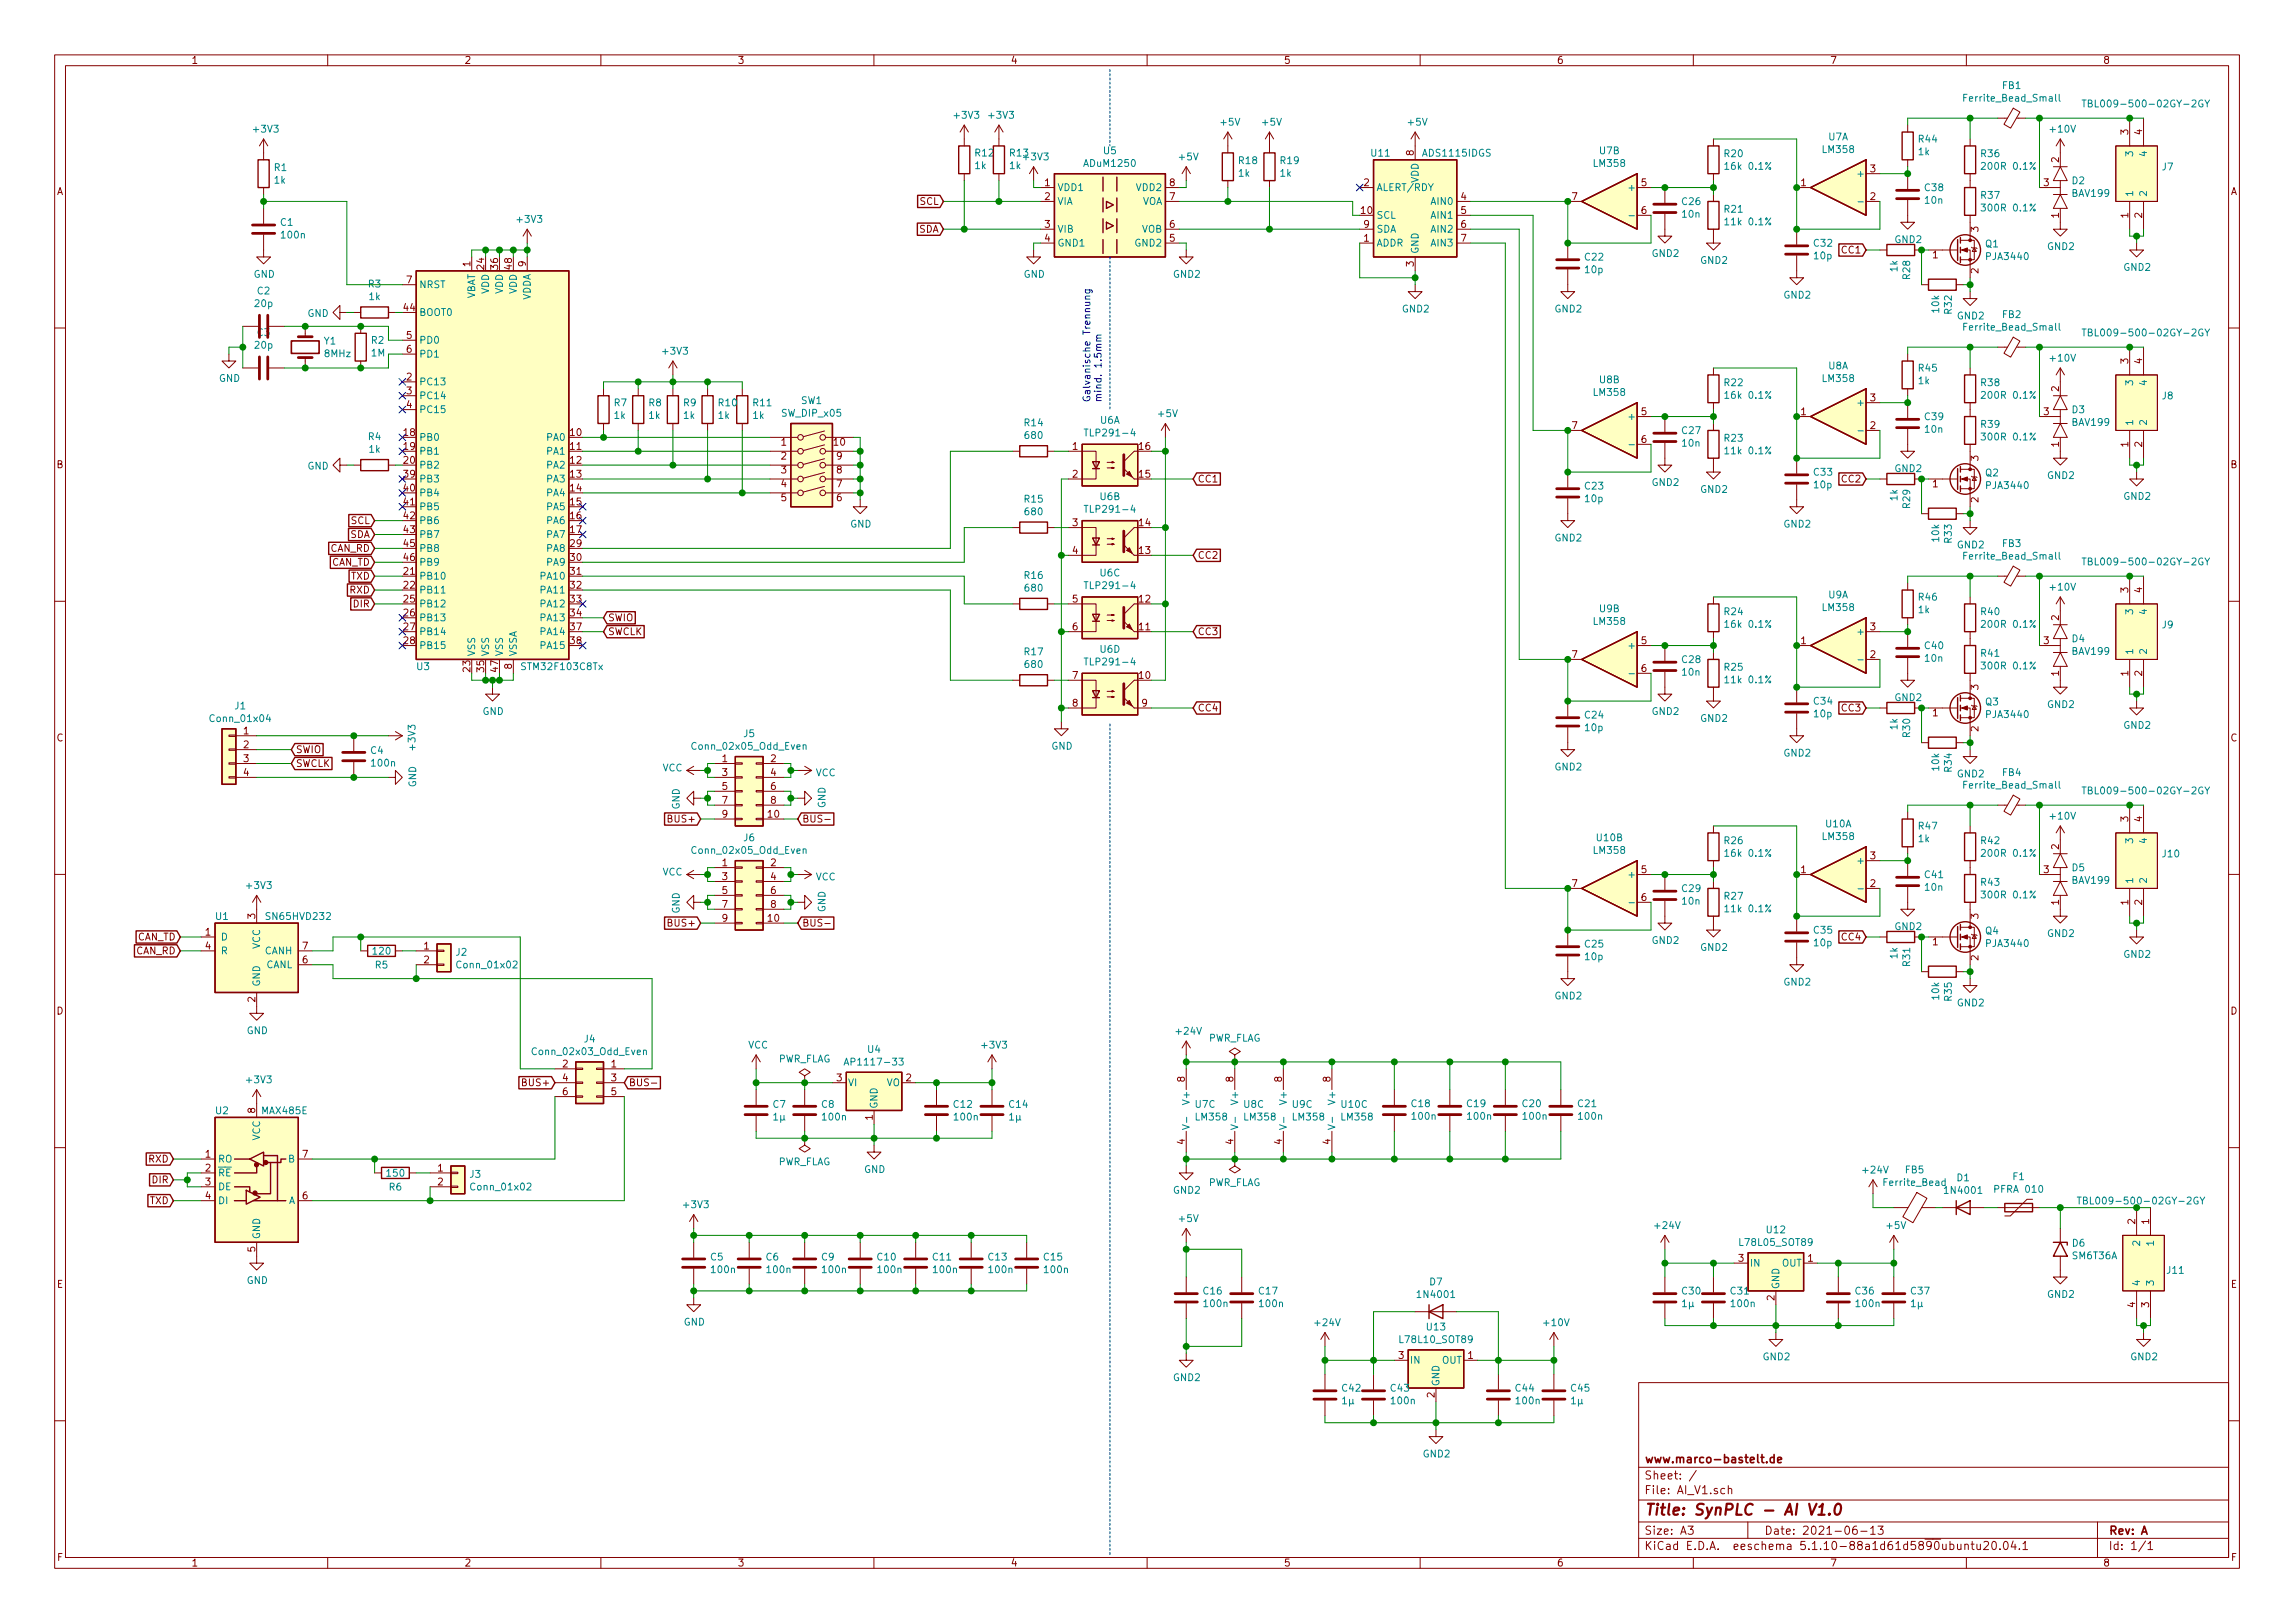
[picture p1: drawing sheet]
<svg xmlns="http://www.w3.org/2000/svg" width="420mm" height="297mm" viewBox="0 0 420 297" stroke-linecap="round" stroke-linejoin="round" font-family="sans-serif">
<defs><g id="words">
<text font-size="2.8" fill="#840000" x="301" y="277.3">Title: SynPLC - AI V1.0</text>
<g font-size="2.1" fill="#840000">
<text x="301" y="267.8">www.marco-bastelt.de</text>
<text x="301" y="273.5">File: AI_V1.sch</text>
<text x="301" y="270.8">Sheet: /</text>
<text x="301" y="280.9">Size: A3</text>
<text x="323" y="280.9">Date: 2021-06-13</text>
<text x="386" y="280.9">Rev: A</text>
<text x="301" y="283.7">KiCad E.D.A. eeschema 5.1.10-88a1d61d5890ubuntu20.04.1</text>
<text x="386" y="283.7">Id: 1/1</text>
</g>
<g font-size="1.8" fill="#840000">
<text x="35" y="11.7">1</text>
<text x="85" y="11.7">2</text>
<text x="135" y="11.7">3</text>
<text x="185" y="11.7">4</text>
<text x="235" y="11.7">5</text>
<text x="285" y="11.7">6</text>
<text x="335" y="11.7">7</text>
<text x="385" y="11.7">8</text>
<text x="258.8" y="28.5" transform="rotate(-90 258.8 28.5)">8</text>
<text x="376.9" y="29.7" transform="rotate(-90 376.9 29.7)">2</text>
<text x="389.6" y="24.6" transform="rotate(-90 389.6 24.6)">3</text>
<text x="392.2" y="24.6" transform="rotate(-90 392.2 24.6)">4</text>
<text x="10.4" y="35.7">A</text>
<text x="191.3" y="34.1">1</text>
<text x="214.1" y="34.1">8</text>
<text x="249.7" y="34.1">2</text>
<text x="300.5" y="34.1">5</text>
<text x="329.7" y="34.1">1</text>
<text x="342.4" y="31.5">3</text>
<text x="374.2" y="34.1">3</text>
<text x="408.4" y="35.7">A</text>
<text x="168.4" y="37.5">SCL</text>
<text x="191.3" y="36.6">2</text>
<text x="191.3" y="41.7">3</text>
<text x="214.1" y="41.7">6</text>
<text x="214.1" y="36.6">7</text>
<text x="249.2" y="39.2">10</text>
<text x="249.7" y="41.7">9</text>
<text x="267.5" y="36.6">4</text>
<text x="267.5" y="39.2">5</text>
<text x="267.5" y="41.7">6</text>
<text x="287.8" y="36.6">7</text>
<text x="300.5" y="39.2">6</text>
<text x="342.4" y="36.6">2</text>
<text x="376.9" y="39.9" transform="rotate(-90 376.9 39.9)">1</text>
<text x="389.6" y="39.9" transform="rotate(-90 389.6 39.9)">1</text>
<text x="392.2" y="39.9" transform="rotate(-90 392.2 39.9)">2</text>
<text x="168.2" y="42.6">SDA</text>
<text x="191.3" y="44.2">4</text>
<text x="214.1" y="44.2">5</text>
<text x="249.7" y="44.2">1</text>
<text x="267.5" y="44.2">7</text>
<text x="337.3" y="46.4">CC1</text>
<text x="353.8" y="47.3">1</text>
<text x="362.2" y="42.4" transform="rotate(-90 362.2 42.4)">3</text>
<text x="74.4" y="51.9">7</text>
<text x="86.1" y="48.8" transform="rotate(-90 86.1 48.8)">1</text>
<text x="88.6" y="49.3" transform="rotate(-90 88.6 49.3)">24</text>
<text x="91.2" y="49.3" transform="rotate(-90 91.2 49.3)">36</text>
<text x="93.7" y="49.3" transform="rotate(-90 93.7 49.3)">48</text>
<text x="96.3" y="48.8" transform="rotate(-90 96.3 48.8)">9</text>
<text x="258.8" y="48.8" transform="rotate(-90 258.8 48.8)">3</text>
<text x="362.2" y="50" transform="rotate(-90 362.2 50)">2</text>
<text x="74" y="56.9">44</text>
<text x="74.4" y="62">5</text>
<text x="74.4" y="64.6">6</text>
<text x="74.4" y="69.6">2</text>
<text x="376.9" y="71.6" transform="rotate(-90 376.9 71.6)">2</text>
<text x="389.6" y="66.6" transform="rotate(-90 389.6 66.6)">3</text>
<text x="392.2" y="66.6" transform="rotate(-90 392.2 66.6)">4</text>
<text x="74.4" y="72.2">3</text>
<text x="74.4" y="74.7">4</text>
<text x="300.5" y="76">5</text>
<text x="329.7" y="76">1</text>
<text x="342.4" y="73.4">3</text>
<text x="374.2" y="76">3</text>
<text x="74" y="79.8">18</text>
<text x="74" y="82.3">19</text>
<text x="104.4" y="79.8">10</text>
<text x="104.4" y="82.3">11</text>
<text x="143" y="81.6">1</text>
<text x="152.7" y="81.6">10</text>
<text x="196.4" y="82.3">1</text>
<text x="208.6" y="82.3">16</text>
<text x="287.8" y="78.5">7</text>
<text x="300.5" y="81.1">6</text>
<text x="342.4" y="78.5">2</text>
<text x="376.9" y="81.8" transform="rotate(-90 376.9 81.8)">1</text>
<text x="389.6" y="81.8" transform="rotate(-90 389.6 81.8)">1</text>
<text x="392.2" y="81.8" transform="rotate(-90 392.2 81.8)">2</text>
<text x="10.4" y="85.7">B</text>
<text x="74" y="84.9">20</text>
<text x="74" y="87.4">39</text>
<text x="74" y="90">40</text>
<text x="104.4" y="84.9">12</text>
<text x="104.4" y="87.4">13</text>
<text x="104.4" y="90">14</text>
<text x="143" y="84.1">2</text>
<text x="143" y="86.7">3</text>
<text x="143" y="89.2">4</text>
<text x="153.2" y="89.2">7</text>
<text x="153.2" y="86.7">8</text>
<text x="153.2" y="84.1">9</text>
<text x="196.4" y="87.4">2</text>
<text x="208.6" y="87.4">15</text>
<text x="219.2" y="88.3">CC1</text>
<text x="337.3" y="88.3">CC2</text>
<text x="353.8" y="89.2">1</text>
<text x="362.2" y="84.3" transform="rotate(-90 362.2 84.3)">3</text>
<text x="408.4" y="85.7">B</text>
<text x="64.3" y="95.9">SCL</text>
<text x="74" y="92.5">41</text>
<text x="74" y="95">42</text>
<text x="104.4" y="92.5">15</text>
<text x="104.4" y="95">16</text>
<text x="143" y="91.7">5</text>
<text x="153.2" y="91.7">6</text>
<text x="362.2" y="92" transform="rotate(-90 362.2 92)">2</text>
<text x="60.4" y="101">CAN_RD</text>
<text x="64.1" y="98.5">SDA</text>
<text x="74" y="97.6">43</text>
<text x="74" y="100.1">45</text>
<text x="104.4" y="97.6">17</text>
<text x="104.4" y="100.1">29</text>
<text x="196.4" y="96.3">3</text>
<text x="196.4" y="101.4">4</text>
<text x="208.6" y="101.4">13</text>
<text x="208.6" y="96.3">14</text>
<text x="60.6" y="103.5">CAN_TD</text>
<text x="64.3" y="106.1">TXD</text>
<text x="74" y="105.2">21</text>
<text x="74" y="107.7">22</text>
<text x="74" y="102.7">46</text>
<text x="104.4" y="105.2">31</text>
<text x="104.4" y="107.7">32</text>
<text x="104.4" y="102.7">30</text>
<text x="219.2" y="102.3">CC2</text>
<text x="64.1" y="108.6">RXD</text>
<text x="64.7" y="111.2">DIR</text>
<text x="74" y="110.3">25</text>
<text x="74" y="112.8">26</text>
<text x="104.4" y="110.3">33</text>
<text x="104.4" y="112.8">34</text>
<text x="111.3" y="113.7">SWIO</text>
<text x="196.4" y="110.3">5</text>
<text x="208.6" y="110.3">12</text>
<text x="376.9" y="113.5" transform="rotate(-90 376.9 113.5)">2</text>
<text x="389.6" y="108.5" transform="rotate(-90 389.6 108.5)">3</text>
<text x="392.2" y="108.5" transform="rotate(-90 392.2 108.5)">4</text>
<text x="74" y="115.4">27</text>
<text x="74" y="117.9">28</text>
<text x="104.4" y="115.4">37</text>
<text x="104.4" y="117.9">38</text>
<text x="111.3" y="116.2">SWCLK</text>
<text x="196.4" y="115.4">6</text>
<text x="208.6" y="115.4">11</text>
<text x="219.2" y="116.2">CC3</text>
<text x="300.5" y="117.9">5</text>
<text x="329.7" y="117.9">1</text>
<text x="342.4" y="115.4">3</text>
<text x="374.2" y="117.9">3</text>
<text x="86.1" y="122.9" transform="rotate(-90 86.1 122.9)">23</text>
<text x="88.6" y="122.9" transform="rotate(-90 88.6 122.9)">35</text>
<text x="91.2" y="122.9" transform="rotate(-90 91.2 122.9)">47</text>
<text x="93.7" y="122.4" transform="rotate(-90 93.7 122.4)">8</text>
<text x="196.4" y="124.2">7</text>
<text x="208.6" y="124.2">10</text>
<text x="287.8" y="120.4">7</text>
<text x="300.5" y="123">6</text>
<text x="342.4" y="120.4">2</text>
<text x="376.9" y="123.7" transform="rotate(-90 376.9 123.7)">1</text>
<text x="389.6" y="123.7" transform="rotate(-90 389.6 123.7)">1</text>
<text x="392.2" y="123.7" transform="rotate(-90 392.2 123.7)">2</text>
<text x="196.4" y="129.3">8</text>
<text x="209.1" y="129.3">9</text>
<text x="219.2" y="130.2">CC4</text>
<text x="337.3" y="130.2">CC3</text>
<text x="353.8" y="131.1">1</text>
<text x="362.2" y="126.2" transform="rotate(-90 362.2 126.2)">3</text>
<text x="10.4" y="135.7">C</text>
<text x="44.6" y="134.4">1</text>
<text x="44.6" y="136.9">2</text>
<text x="54.1" y="137.8">SWIO</text>
<text x="362.2" y="133.9" transform="rotate(-90 362.2 133.9)">2</text>
<text x="408.4" y="135.7">C</text>
<text x="44.6" y="139.5">3</text>
<text x="44.6" y="142">4</text>
<text x="54.1" y="140.4">SWCLK</text>
<text x="132.2" y="139.5">1</text>
<text x="132.2" y="142">3</text>
<text x="141.1" y="139.5">2</text>
<text x="141.1" y="142">4</text>
<text x="132.2" y="144.6">5</text>
<text x="132.2" y="147.1">7</text>
<text x="132.2" y="149.6">9</text>
<text x="140.6" y="149.6">10</text>
<text x="141.1" y="144.6">6</text>
<text x="141.1" y="147.1">8</text>
<text x="122.7" y="150.5">BUS+</text>
<text x="146.8" y="150.5">BUS-</text>
<text x="376.9" y="155.5" transform="rotate(-90 376.9 155.5)">2</text>
<text x="389.6" y="150.4" transform="rotate(-90 389.6 150.4)">3</text>
<text x="392.2" y="150.4" transform="rotate(-90 392.2 150.4)">4</text>
<text x="132.2" y="158.5">1</text>
<text x="132.2" y="161.1">3</text>
<text x="141.1" y="158.5">2</text>
<text x="141.1" y="161.1">4</text>
<text x="300.5" y="159.8">5</text>
<text x="329.7" y="159.8">1</text>
<text x="342.4" y="157.3">3</text>
<text x="374.2" y="159.8">3</text>
<text x="132.2" y="163.6">5</text>
<text x="132.2" y="166.2">7</text>
<text x="141.1" y="163.6">6</text>
<text x="141.1" y="166.2">8</text>
<text x="287.8" y="162.3">7</text>
<text x="300.5" y="164.9">6</text>
<text x="342.4" y="162.3">2</text>
<text x="376.9" y="165.6" transform="rotate(-90 376.9 165.6)">1</text>
<text x="389.6" y="165.6" transform="rotate(-90 389.6 165.6)">1</text>
<text x="392.2" y="165.6" transform="rotate(-90 392.2 165.6)">2</text>
<text x="25.1" y="172.1">CAN_TD</text>
<text x="37.6" y="171.2">1</text>
<text x="37.6" y="173.8">4</text>
<text x="46.7" y="168.2" transform="rotate(-90 46.7 168.2)">3</text>
<text x="55.4" y="173.8">7</text>
<text x="77.6" y="173.8">1</text>
<text x="122.7" y="169.6">BUS+</text>
<text x="132.2" y="168.7">9</text>
<text x="140.6" y="168.7">10</text>
<text x="146.8" y="169.6">BUS-</text>
<text x="337.3" y="172.1">CC4</text>
<text x="353.8" y="173">1</text>
<text x="362.2" y="168.2" transform="rotate(-90 362.2 168.2)">3</text>
<text x="24.9" y="174.7">CAN_RD</text>
<text x="55.4" y="176.3">6</text>
<text x="77.6" y="176.3">2</text>
<text x="362.2" y="175.8" transform="rotate(-90 362.2 175.8)">2</text>
<text x="10.4" y="185.7">D</text>
<text x="46.7" y="183.4" transform="rotate(-90 46.7 183.4)">2</text>
<text x="408.4" y="185.7">D</text>
<text x="103" y="195.4">2</text>
<text x="103" y="197.9">4</text>
<text x="111.9" y="195.4">1</text>
<text x="111.9" y="197.9">3</text>
<text x="153.2" y="197.9">3</text>
<text x="165.9" y="197.9">2</text>
<text x="46.7" y="203.7" transform="rotate(-90 46.7 203.7)">8</text>
<text x="96" y="198.8">BUS+</text>
<text x="103" y="200.4">6</text>
<text x="111.9" y="200.4">5</text>
<text x="115.1" y="198.8">BUS-</text>
<text x="216.9" y="198" transform="rotate(-90 216.9 198)">8</text>
<text x="225.8" y="198" transform="rotate(-90 225.8 198)">8</text>
<text x="234.7" y="198" transform="rotate(-90 234.7 198)">8</text>
<text x="243.6" y="198" transform="rotate(-90 243.6 198)">8</text>
<text x="159.8" y="205" transform="rotate(-90 159.8 205)">1</text>
<text x="216.9" y="209.4" transform="rotate(-90 216.9 209.4)">4</text>
<text x="225.8" y="209.4" transform="rotate(-90 225.8 209.4)">4</text>
<text x="234.7" y="209.4" transform="rotate(-90 234.7 209.4)">4</text>
<text x="243.6" y="209.4" transform="rotate(-90 243.6 209.4)">4</text>
<text x="27.2" y="212.8">RXD</text>
<text x="37.6" y="211.9">1</text>
<text x="37.6" y="214.4">2</text>
<text x="55.4" y="211.9">7</text>
<text x="80.2" y="214.4">1</text>
<text x="27.4" y="220.4">TXD</text>
<text x="27.9" y="216.6">DIR</text>
<text x="37.6" y="217">3</text>
<text x="37.6" y="219.5">4</text>
<text x="55.4" y="219.5">6</text>
<text x="80.2" y="217">2</text>
<text x="390.9" y="224" transform="rotate(-90 390.9 224)">2</text>
<text x="393.4" y="224" transform="rotate(-90 393.4 224)">1</text>
<text x="46.7" y="229.1" transform="rotate(-90 46.7 229.1)">5</text>
<text x="318.3" y="230.9">3</text>
<text x="331" y="230.9">1</text>
<text x="10.4" y="235.7">E</text>
<text x="324.9" y="238" transform="rotate(-90 324.9 238)">2</text>
<text x="390.9" y="239.3" transform="rotate(-90 390.9 239.3)">4</text>
<text x="393.4" y="239.3" transform="rotate(-90 393.4 239.3)">3</text>
<text x="408.4" y="235.7">E</text>
<text x="256.1" y="248.7">3</text>
<text x="268.8" y="248.7">1</text>
<text x="262.6" y="255.8" transform="rotate(-90 262.6 255.8)">2</text>
<text x="10.5" y="285.7">F</text>
<text x="35" y="286.7">1</text>
<text x="85" y="286.7">2</text>
<text x="135" y="286.7">3</text>
<text x="185" y="286.7">4</text>
<text x="235" y="286.7">5</text>
<text x="285" y="286.7">6</text>
<text x="335" y="286.7">7</text>
<text x="385" y="286.7">8</text>
<text x="408.5" y="285.7">F</text>
</g>
<g font-size="1.8" fill="#008484">
<text x="366.6" y="16.3">FB1</text>
<text x="174.8" y="21.7">+3V3</text>
<text x="181.2" y="21.7">+3V3</text>
<text x="223.6" y="23">+5V</text>
<text x="231.2" y="23">+5V</text>
<text x="257.9" y="23">+5V</text>
<text x="360" y="18.6">Ferrite_Bead_Small</text>
<text x="383.3" y="19.6">TBL009-500-02GY-2GY</text>
<text x="46.6" y="24.3">+3V3</text>
<text x="178.6" y="28.6">R12</text>
<text x="184.9" y="28.6">R13</text>
<text x="187.5" y="29.3">+3V3</text>
<text x="202.1" y="28.2">U5</text>
<text x="216" y="29.3">+5V</text>
<text x="251.1" y="28.7">U11</text>
<text x="260.7" y="28.7">ADS1115IDGS</text>
<text x="292.9" y="28.2">U7B</text>
<text x="315.7" y="28.8">R20</text>
<text x="333.8" y="28">LM358</text>
<text x="334.8" y="25.7">U7A</text>
<text x="351.3" y="28.4">1k</text>
<text x="351.3" y="26.1">R44</text>
<text x="362.7" y="28.8">R36</text>
<text x="375.5" y="24.3">+10V</text>
<text x="390.5" y="28.5" transform="rotate(-90 390.5 28.5)">3</text>
<text x="393.1" y="28.5" transform="rotate(-90 393.1 28.5)">4</text>
<text x="50.2" y="31.3">R1</text>
<text x="50.3" y="33.6">1k</text>
<text x="178.5" y="30.9">1k</text>
<text x="184.9" y="30.9">1k</text>
<text x="193.5" y="35">VDD1</text>
<text x="198.7" y="30.5">ADuM1250</text>
<text x="208.1" y="35">VDD2</text>
<text x="226.8" y="32.3">1k</text>
<text x="226.8" y="30">R18</text>
<text x="234.4" y="32.3">1k</text>
<text x="234.5" y="30">R19</text>
<text x="252" y="35">ALERT/RDY</text>
<text x="259.7" y="33.5" transform="rotate(-90 259.7 33.5)">VDD</text>
<text x="291.9" y="30.5">LM358</text>
<text x="298.6" y="35">+</text>
<text x="316.3" y="31.1">16k 0.1%</text>
<text x="340.5" y="32.4">+</text>
<text x="352.5" y="35">C38</text>
<text x="363.3" y="31.1">200R 0.1%</text>
<text x="379.4" y="33.7">D2</text>
<text x="395.9" y="31.2">J7</text>
<text x="51.4" y="41.3">C1</text>
<text x="94.8" y="40.8">+3V3</text>
<text x="193.5" y="37.5">VIA</text>
<text x="209" y="37.5">VOA</text>
<text x="252" y="40">SCL</text>
<text x="262.2" y="37.5">AIN0</text>
<text x="262.2" y="40">AIN1</text>
<text x="308" y="37.5">C26</text>
<text x="308.1" y="39.8">10n</text>
<text x="315.7" y="38.9">R21</text>
<text x="316.3" y="41.2">11k 0.1%</text>
<text x="352.5" y="37.3">10n</text>
<text x="362.7" y="36.4">R37</text>
<text x="363.3" y="38.7">300R 0.1%</text>
<text x="379.5" y="36">BAV199</text>
<text x="390.5" y="36.1" transform="rotate(-90 390.5 36.1)">1</text>
<text x="393.1" y="36.1" transform="rotate(-90 393.1 36.1)">2</text>
<text x="51.6" y="43.6">100n</text>
<text x="193.5" y="42.6">VIB</text>
<text x="193.5" y="45.1">GND1</text>
<text x="207.9" y="45.1">GND2</text>
<text x="209" y="42.6">VOB</text>
<text x="252" y="45.1">ADDR</text>
<text x="252" y="42.6">SDA</text>
<text x="259.7" y="46.5" transform="rotate(-90 259.7 46.5)">GND</text>
<text x="262.2" y="42.6">AIN2</text>
<text x="262.2" y="45.1">AIN3</text>
<text x="290.2" y="47.7">C22</text>
<text x="302.5" y="47">GND2</text>
<text x="332.1" y="45.1">C32</text>
<text x="332.2" y="47.5">10p</text>
<text x="346.9" y="44.5">GND2</text>
<text x="363.5" y="45.3">Q1</text>
<text x="363.8" y="47.6">PJA3440</text>
<text x="374.9" y="45.8">GND2</text>
<text x="46.4" y="50.8">GND</text>
<text x="47.1" y="53.9">C2</text>
<text x="67.5" y="52.6">R3</text>
<text x="76.7" y="52.7">NRST</text>
<text x="89.5" y="53.8" transform="rotate(-90 89.5 53.8)">VDD</text>
<text x="92.1" y="53.8" transform="rotate(-90 92.1 53.8)">VDD</text>
<text x="94.6" y="53.8" transform="rotate(-90 94.6 53.8)">VDD</text>
<text x="187.4" y="50.8">GND</text>
<text x="214.9" y="50.8">GND2</text>
<text x="290.3" y="50">10p</text>
<text x="311.4" y="48.3">GND2</text>
<text x="347.4" y="49.7" transform="rotate(-90 347.4 49.7)">1k</text>
<text x="349.7" y="51.1" transform="rotate(-90 349.7 51.1)">R28</text>
<text x="388.8" y="49.6">GND2</text>
<text x="46.7" y="56.2">20p</text>
<text x="56.3" y="58">GND</text>
<text x="67.6" y="54.9">1k</text>
<text x="76.7" y="57.8">BOOT0</text>
<text x="87" y="54.9" transform="rotate(-90 87 54.9)">VBAT</text>
<text x="97.2" y="55.1" transform="rotate(-90 97.2 55.1)">VDDA</text>
<text x="256.8" y="57.2">GND2</text>
<text x="284.7" y="57.2">GND2</text>
<text x="326.6" y="54.6">GND2</text>
<text x="355" y="57.2" transform="rotate(-90 355 57.2)">10k</text>
<text x="357.3" y="57.4" transform="rotate(-90 357.3 57.4)">R32</text>
<text x="358.4" y="58.5">GND2</text>
<text x="366.6" y="58.2">FB2</text>
<text x="46.7" y="63.8">20p</text>
<text x="47.1" y="61.5">C3</text>
<text x="59.4" y="63.1">Y1</text>
<text x="59.5" y="65.4">8MHz</text>
<text x="68" y="65.2">1M</text>
<text x="68" y="62.9">R2</text>
<text x="76.7" y="62.9">PD0</text>
<text x="76.7" y="65.4">PD1</text>
<text x="121.5" y="64.9">+3V3</text>
<text x="360" y="60.5">Ferrite_Bead_Small</text>
<text x="383.3" y="61.6">TBL009-500-02GY-2GY</text>
<text x="40.1" y="69.9">GND</text>
<text x="76.7" y="70.5">PC13</text>
<text x="292.9" y="70.1">U8B</text>
<text x="315.7" y="70.7">R22</text>
<text x="333.8" y="69.9">LM358</text>
<text x="334.8" y="67.6">U8A</text>
<text x="351.3" y="70.3">1k</text>
<text x="351.3" y="68">R45</text>
<text x="362.7" y="70.7">R38</text>
<text x="375.5" y="66.2">+10V</text>
<text x="390.5" y="70.4" transform="rotate(-90 390.5 70.4)">3</text>
<text x="393.1" y="70.4" transform="rotate(-90 393.1 70.4)">4</text>
<text x="76.7" y="73.1">PC14</text>
<text x="76.7" y="75.6">PC15</text>
<text x="112.5" y="74.4">R7</text>
<text x="112.5" y="76.7">1k</text>
<text x="118.8" y="74.4">R8</text>
<text x="118.8" y="76.7">1k</text>
<text x="125.2" y="74.4">R9</text>
<text x="125.2" y="76.7">1k</text>
<text x="131.5" y="76.7">1k</text>
<text x="131.6" y="74.4">R10</text>
<text x="137.9" y="76.7">1k</text>
<text x="137.9" y="74.4">R11</text>
<text x="143.2" y="76.3">SW_DIP_x05</text>
<text x="146.7" y="74">SW1</text>
<text x="201.4" y="77.6">U6A</text>
<text x="212.1" y="76.3">+5V</text>
<text x="291.9" y="72.5">LM358</text>
<text x="298.6" y="76.9">+</text>
<text x="316.3" y="73">16k 0.1%</text>
<text x="340.5" y="74.3">+</text>
<text x="352.5" y="76.9">C39</text>
<text x="363.3" y="73">200R 0.1%</text>
<text x="379.4" y="75.6">D3</text>
<text x="379.5" y="77.9">BAV199</text>
<text x="395.9" y="73.1">J8</text>
<text x="67.5" y="80.6">R4</text>
<text x="67.6" y="82.9">1k</text>
<text x="76.7" y="80.7">PB0</text>
<text x="76.7" y="83.2">PB1</text>
<text x="100.2" y="80.7">PA0</text>
<text x="100.2" y="83.2">PA1</text>
<text x="187.6" y="78">R14</text>
<text x="187.8" y="80.3">680</text>
<text x="199.3" y="79.9">TLP291-4</text>
<text x="308" y="79.4">C27</text>
<text x="308.1" y="81.7">10n</text>
<text x="315.7" y="80.8">R23</text>
<text x="316.3" y="83.1">11k 0.1%</text>
<text x="352.5" y="79.2">10n</text>
<text x="362.7" y="78.3">R39</text>
<text x="363.3" y="80.6">300R 0.1%</text>
<text x="390.5" y="78" transform="rotate(-90 390.5 78)">1</text>
<text x="393.1" y="78" transform="rotate(-90 393.1 78)">2</text>
<text x="56.3" y="85.9">GND</text>
<text x="76.7" y="85.8">PB2</text>
<text x="76.7" y="88.3">PB3</text>
<text x="100.2" y="85.8">PA2</text>
<text x="100.2" y="88.3">PA3</text>
<text x="290.2" y="89.6">C23</text>
<text x="302.5" y="88.9">GND2</text>
<text x="332.1" y="87.1">C33</text>
<text x="332.2" y="89.4">10p</text>
<text x="346.9" y="86.4">GND2</text>
<text x="363.5" y="87.2">Q2</text>
<text x="363.8" y="89.5">PJA3440</text>
<text x="374.9" y="87.7">GND2</text>
<text x="76.7" y="90.8">PB4</text>
<text x="76.7" y="93.4">PB5</text>
<text x="76.7" y="95.9">PB6</text>
<text x="100.2" y="90.8">PA4</text>
<text x="100.2" y="93.4">PA5</text>
<text x="100.2" y="95.9">PA6</text>
<text x="187.6" y="92">R15</text>
<text x="187.8" y="94.3">680</text>
<text x="199.3" y="93.8">TLP291-4</text>
<text x="201.4" y="91.5">U6B</text>
<text x="290.3" y="91.9">10p</text>
<text x="311.4" y="90.2">GND2</text>
<text x="347.4" y="91.6" transform="rotate(-90 347.4 91.6)">1k</text>
<text x="349.7" y="93" transform="rotate(-90 349.7 93)">R29</text>
<text x="388.8" y="91.5">GND2</text>
<text x="76.7" y="98.5">PB7</text>
<text x="76.7" y="101">PB8</text>
<text x="100.2" y="98.5">PA7</text>
<text x="100.2" y="101">PA8</text>
<text x="155.7" y="96.6">GND</text>
<text x="284.7" y="99.1">GND2</text>
<text x="326.6" y="96.6">GND2</text>
<text x="355" y="99.1" transform="rotate(-90 355 99.1)">10k</text>
<text x="357.3" y="99.3" transform="rotate(-90 357.3 99.3)">R33</text>
<text x="358.4" y="100.4">GND2</text>
<text x="366.6" y="100.1">FB3</text>
<text x="76.7" y="106.1">PB10</text>
<text x="76.7" y="103.5">PB9</text>
<text x="99.2" y="106.1">PA10</text>
<text x="100.2" y="103.5">PA9</text>
<text x="187.6" y="106">R16</text>
<text x="199.3" y="107.8">TLP291-4</text>
<text x="201.4" y="105.5">U6C</text>
<text x="360" y="102.4">Ferrite_Bead_Small</text>
<text x="383.3" y="103.5">TBL009-500-02GY-2GY</text>
<text x="76.7" y="108.6">PB11</text>
<text x="76.7" y="111.2">PB12</text>
<text x="76.7" y="113.7">PB13</text>
<text x="99.2" y="108.6">PA11</text>
<text x="99.2" y="111.2">PA12</text>
<text x="99.2" y="113.7">PA13</text>
<text x="187.8" y="108.3">680</text>
<text x="292.9" y="112.1">U9B</text>
<text x="315.7" y="112.6">R24</text>
<text x="333.8" y="111.8">LM358</text>
<text x="334.8" y="109.5">U9A</text>
<text x="351.3" y="112.2">1k</text>
<text x="351.3" y="109.9">R46</text>
<text x="362.7" y="112.6">R40</text>
<text x="375.5" y="108.1">+10V</text>
<text x="390.5" y="112.3" transform="rotate(-90 390.5 112.3)">3</text>
<text x="393.1" y="112.3" transform="rotate(-90 393.1 112.3)">4</text>
<text x="76.7" y="116.2">PB14</text>
<text x="76.7" y="118.8">PB15</text>
<text x="99.2" y="116.2">PA14</text>
<text x="99.2" y="118.8">PA15</text>
<text x="187.6" y="119.9">R17</text>
<text x="201.4" y="119.5">U6D</text>
<text x="291.9" y="114.4">LM358</text>
<text x="298.6" y="118.8">+</text>
<text x="316.3" y="114.9">16k 0.1%</text>
<text x="340.5" y="116.2">+</text>
<text x="352.5" y="118.8">C40</text>
<text x="363.3" y="114.9">200R 0.1%</text>
<text x="379.4" y="117.5">D4</text>
<text x="379.5" y="119.8">BAV199</text>
<text x="390.5" y="119.9" transform="rotate(-90 390.5 119.9)">1</text>
<text x="393.1" y="119.9" transform="rotate(-90 393.1 119.9)">2</text>
<text x="395.9" y="115">J9</text>
<text x="76.4" y="122.6">U3</text>
<text x="87" y="120.2" transform="rotate(-90 87 120.2)">VSS</text>
<text x="89.5" y="120.2" transform="rotate(-90 89.5 120.2)">VSS</text>
<text x="92.1" y="120.2" transform="rotate(-90 92.1 120.2)">VSS</text>
<text x="94.6" y="120.2" transform="rotate(-90 94.6 120.2)">VSSA</text>
<text x="95.9" y="122.6">STM32F103C8Tx</text>
<text x="187.8" y="122.2">680</text>
<text x="199.3" y="121.8">TLP291-4</text>
<text x="308" y="121.3">C28</text>
<text x="308.1" y="123.7">10n</text>
<text x="315.7" y="122.7">R25</text>
<text x="316.3" y="125.1">11k 0.1%</text>
<text x="352.5" y="121.1">10n</text>
<text x="362.7" y="120.2">R41</text>
<text x="363.3" y="122.5">300R 0.1%</text>
<text x="43" y="129.8">J1</text>
<text x="88.3" y="130.8">GND</text>
<text x="290.2" y="131.5">C24</text>
<text x="302.5" y="130.8">GND2</text>
<text x="332.1" y="129">C34</text>
<text x="332.2" y="131.3">10p</text>
<text x="346.9" y="128.3">GND2</text>
<text x="363.5" y="129.1">Q3</text>
<text x="363.8" y="131.4">PJA3440</text>
<text x="374.9" y="129.6">GND2</text>
<text x="38.8" y="132.1">Conn_01x04</text>
<text x="67.9" y="138">C4</text>
<text x="76.1" y="137.1" transform="rotate(-90 76.1 137.1)">+3V3</text>
<text x="127.1" y="137.2">Conn_02x05_Odd_Even</text>
<text x="136.2" y="134.9">J5</text>
<text x="192.5" y="137.2">GND</text>
<text x="290.3" y="133.8">10p</text>
<text x="311.4" y="132.1">GND2</text>
<text x="347.4" y="133.5" transform="rotate(-90 347.4 133.5)">1k</text>
<text x="349.7" y="134.9" transform="rotate(-90 349.7 134.9)">R30</text>
<text x="388.8" y="133.4">GND2</text>
<text x="68.1" y="140.3">100n</text>
<text x="121.3" y="141.2">VCC</text>
<text x="149.3" y="142.1">VCC</text>
<text x="284.7" y="141">GND2</text>
<text x="326.6" y="138.5">GND2</text>
<text x="355" y="141" transform="rotate(-90 355 141)">10k</text>
<text x="357.3" y="141.2" transform="rotate(-90 357.3 141.2)">R34</text>
<text x="358.4" y="142.3">GND2</text>
<text x="366.6" y="142">FB4</text>
<text x="76.2" y="144.1" transform="rotate(-90 76.2 144.1)">GND</text>
<text x="124.4" y="148.2" transform="rotate(-90 124.4 148.2)">GND</text>
<text x="151.1" y="147.9" transform="rotate(-90 151.1 147.9)">GND</text>
<text x="360" y="144.3">Ferrite_Bead_Small</text>
<text x="375.5" y="150">+10V</text>
<text x="383.3" y="145.4">TBL009-500-02GY-2GY</text>
<text x="136.2" y="154">J6</text>
<text x="292.4" y="154">U10B</text>
<text x="315.7" y="154.5">R26</text>
<text x="333.8" y="153.7">LM358</text>
<text x="334.3" y="151.4">U10A</text>
<text x="351.3" y="154.1">1k</text>
<text x="351.3" y="151.8">R47</text>
<text x="362.7" y="154.5">R42</text>
<text x="390.5" y="154.2" transform="rotate(-90 390.5 154.2)">3</text>
<text x="393.1" y="154.2" transform="rotate(-90 393.1 154.2)">4</text>
<text x="121.3" y="160.2">VCC</text>
<text x="127.1" y="156.3">Conn_02x05_Odd_Even</text>
<text x="149.3" y="161.1">VCC</text>
<text x="291.9" y="156.3">LM358</text>
<text x="298.6" y="160.7">+</text>
<text x="316.3" y="156.8">16k 0.1%</text>
<text x="340.5" y="158.2">+</text>
<text x="352.5" y="160.7">C41</text>
<text x="363.3" y="156.8">200R 0.1%</text>
<text x="379.4" y="159.4">D5</text>
<text x="379.5" y="161.8">BAV199</text>
<text x="390.5" y="161.8" transform="rotate(-90 390.5 161.8)">1</text>
<text x="393.1" y="161.8" transform="rotate(-90 393.1 161.8)">2</text>
<text x="396" y="156.9">J10</text>
<text x="45.3" y="162.7">+3V3</text>
<text x="124.4" y="167.2" transform="rotate(-90 124.4 167.2)">GND</text>
<text x="151.1" y="167" transform="rotate(-90 151.1 167)">GND</text>
<text x="308" y="163.3">C29</text>
<text x="308.1" y="165.6">10n</text>
<text x="315.7" y="164.7">R27</text>
<text x="316.3" y="167">11k 0.1%</text>
<text x="352.5" y="163">10n</text>
<text x="362.7" y="162.1">R43</text>
<text x="363.3" y="164.4">300R 0.1%</text>
<text x="39.5" y="168.4">U1</text>
<text x="40.4" y="172.1">D</text>
<text x="47.6" y="173.7" transform="rotate(-90 47.6 173.7)">VCC</text>
<text x="49.1" y="168.4">SN65HVD232</text>
<text x="290.2" y="173.4">C25</text>
<text x="302.5" y="172.8">GND2</text>
<text x="332.1" y="170.9">C35</text>
<text x="332.2" y="173.2">10p</text>
<text x="346.9" y="170.2">GND2</text>
<text x="363.5" y="171">Q4</text>
<text x="363.8" y="173.3">PJA3440</text>
<text x="374.9" y="171.5">GND2</text>
<text x="40.4" y="174.7">R</text>
<text x="48.5" y="174.7">CANH</text>
<text x="48.7" y="177.2">CANL</text>
<text x="68.4" y="174.7">120</text>
<text x="68.7" y="177.3">R5</text>
<text x="83.5" y="174.9">J2</text>
<text x="83.9" y="177.2">Conn_01x02</text>
<text x="290.3" y="175.7">10p</text>
<text x="311.4" y="174">GND2</text>
<text x="347.4" y="175.4" transform="rotate(-90 347.4 175.4)">1k</text>
<text x="349.7" y="176.8" transform="rotate(-90 349.7 176.8)">R31</text>
<text x="388.8" y="175.3">GND2</text>
<text x="47.6" y="180.6" transform="rotate(-90 47.6 180.6)">GND</text>
<text x="284.7" y="182.9">GND2</text>
<text x="326.6" y="180.4">GND2</text>
<text x="355" y="182.9" transform="rotate(-90 355 182.9)">10k</text>
<text x="357.3" y="183.1" transform="rotate(-90 357.3 183.1)">R35</text>
<text x="358.4" y="184.2">GND2</text>
<text x="45.2" y="189.3">GND</text>
<text x="107" y="190.8">J4</text>
<text x="137" y="191.9">VCC</text>
<text x="179.9" y="191.9">+3V3</text>
<text x="215.5" y="189.4">+24V</text>
<text x="221.1" y="190.6">PWR_FLAG</text>
<text x="97.9" y="193.1">Conn_02x03_Odd_Even</text>
<text x="142.4" y="194.4">PWR_FLAG</text>
<text x="155.5" y="195">AP1117-33</text>
<text x="158.9" y="192.7">U4</text>
<text x="39.5" y="203.9">U2</text>
<text x="45.3" y="198.3">+3V3</text>
<text x="48.1" y="203.9">MAX485E</text>
<text x="141.6" y="202.8">C7</text>
<text x="150.4" y="202.8">C8</text>
<text x="155.2" y="198.8">VI</text>
<text x="160.7" y="203" transform="rotate(-90 160.7 203)">GND</text>
<text x="162.3" y="198.8">VO</text>
<text x="174.7" y="202.8">C12</text>
<text x="184.8" y="202.8">C14</text>
<text x="217.8" y="201.8" transform="rotate(-90 217.8 201.8)">V+</text>
<text x="218.9" y="202.8">U7C</text>
<text x="226.7" y="201.8" transform="rotate(-90 226.7 201.8)">V+</text>
<text x="227.8" y="202.8">U8C</text>
<text x="235.6" y="201.8" transform="rotate(-90 235.6 201.8)">V+</text>
<text x="236.7" y="202.8">U9C</text>
<text x="244.5" y="201.8" transform="rotate(-90 244.5 201.8)">V+</text>
<text x="245.6" y="202.8">U10C</text>
<text x="258.5" y="202.6">C18</text>
<text x="268.6" y="202.6">C19</text>
<text x="278.8" y="202.6">C20</text>
<text x="289" y="202.6">C21</text>
<text x="47.6" y="208.7" transform="rotate(-90 47.6 208.7)">VCC</text>
<text x="141.7" y="205.1">1µ</text>
<text x="150.7" y="205.1">100n</text>
<text x="174.8" y="205.1">100n</text>
<text x="184.9" y="205.1">1µ</text>
<text x="219" y="205.1">LM358</text>
<text x="227.9" y="205.1">LM358</text>
<text x="236.8" y="205.1">LM358</text>
<text x="245.7" y="205.1">LM358</text>
<text x="258.6" y="204.9">100n</text>
<text x="268.8" y="204.9">100n</text>
<text x="279" y="204.9">100n</text>
<text x="289.1" y="204.9">100n</text>
<text x="39.9" y="212.8">RO</text>
<text x="39.9" y="215.3">RE</text>
<text x="52.8" y="212.8">B</text>
<text x="70.9" y="215.4">150</text>
<text x="86.1" y="215.6">J3</text>
<text x="142.3" y="213.3">PWR_FLAG</text>
<text x="158.2" y="214.7">GND</text>
<text x="341.2" y="214.8">+24V</text>
<text x="348.8" y="214.7">FB5</text>
<text x="368.6" y="216">F1</text>
<text x="39.9" y="217.8">DE</text>
<text x="39.9" y="220.4">DI</text>
<text x="52.8" y="220.4">A</text>
<text x="71.3" y="217.9">R6</text>
<text x="86.5" y="217.9">Conn_01x02</text>
<text x="125.3" y="221.1">+3V3</text>
<text x="214.9" y="218.5">GND2</text>
<text x="221.1" y="217.1">PWR_FLAG</text>
<text x="345.1" y="217.1">Ferrite_Bead</text>
<text x="356.3" y="218.5">1N4001</text>
<text x="358.3" y="216.2">D1</text>
<text x="365.5" y="218.3">PFRA 010</text>
<text x="47.6" y="226.9" transform="rotate(-90 47.6 226.9)">GND</text>
<text x="216" y="223.7">+5V</text>
<text x="303.1" y="224.9">+24V</text>
<text x="323.5" y="225.7">U12</text>
<text x="345.5" y="224.9">+5V</text>
<text x="391.8" y="227.8" transform="rotate(-90 391.8 227.8)">2</text>
<text x="394.3" y="227.8" transform="rotate(-90 394.3 227.8)">1</text>
<text x="130.1" y="230.7">C5</text>
<text x="130.4" y="233">100n</text>
<text x="140.3" y="230.7">C6</text>
<text x="140.5" y="233">100n</text>
<text x="150.4" y="230.7">C9</text>
<text x="150.7" y="233">100n</text>
<text x="160.7" y="230.7">C10</text>
<text x="160.9" y="233">100n</text>
<text x="170.8" y="230.7">C11</text>
<text x="171" y="233">100n</text>
<text x="181" y="230.7">C13</text>
<text x="181.2" y="233">100n</text>
<text x="191.2" y="230.7">C15</text>
<text x="191.3" y="233">100n</text>
<text x="318.8" y="228">L78L05_SOT89</text>
<text x="320.3" y="231.8">IN</text>
<text x="326.2" y="231.8">OUT</text>
<text x="379.4" y="228.2">D6</text>
<text x="379.5" y="230.5">SM6T36A</text>
<text x="396.8" y="233.1">J11</text>
<text x="45.2" y="235">GND</text>
<text x="220.4" y="236.9">C16</text>
<text x="220.5" y="239.2">100n</text>
<text x="230.5" y="236.9">C17</text>
<text x="230.7" y="239.2">100n</text>
<text x="259.8" y="237.6">1N4001</text>
<text x="261.8" y="235.2">D7</text>
<text x="308" y="236.9">C30</text>
<text x="308.1" y="239.2">1µ</text>
<text x="316.9" y="236.9">C31</text>
<text x="317.1" y="239.2">100n</text>
<text x="325.8" y="236" transform="rotate(-90 325.8 236)">GND</text>
<text x="339.8" y="236.9">C36</text>
<text x="339.9" y="239.2">100n</text>
<text x="349.9" y="236.9">C37</text>
<text x="350" y="239.2">1µ</text>
<text x="374.9" y="237.5">GND2</text>
<text x="391.8" y="235.5" transform="rotate(-90 391.8 235.5)">4</text>
<text x="394.3" y="235.5" transform="rotate(-90 394.3 235.5)">3</text>
<text x="125.2" y="242.6">GND</text>
<text x="240.9" y="242.7">+24V</text>
<text x="256.6" y="245.8">L78L10_SOT89</text>
<text x="261.3" y="243.5">U13</text>
<text x="282.8" y="242.7">+10V</text>
<text x="258.1" y="249.6">IN</text>
<text x="264" y="249.6">OUT</text>
<text x="322.8" y="249">GND2</text>
<text x="390.1" y="249">GND2</text>
<text x="214.9" y="252.8">GND2</text>
<text x="245.8" y="254.7">C42</text>
<text x="245.8" y="257">1µ</text>
<text x="254.7" y="254.7">C43</text>
<text x="254.8" y="257">100n</text>
<text x="263.5" y="253.8" transform="rotate(-90 263.5 253.8)">GND</text>
<text x="277.5" y="254.7">C44</text>
<text x="277.7" y="257">100n</text>
<text x="287.7" y="254.7">C45</text>
<text x="287.7" y="257">1µ</text>
<text x="260.6" y="266.7">GND2</text>
</g>
<g font-size="1.8" fill="#0000c2">
<text x="199.6" y="73.7" transform="rotate(-90 199.6 73.7)">Galvanische Trennung</text>
<text x="201.7" y="73.7" transform="rotate(-90 201.7 73.7)">mind. 1.5mm</text>
</g>
<text font-size="1.8" fill="#008400" x="382.4" y="220.4">TBL009-500-02GY-2GY</text>
</g></defs>
<g fill="none" stroke="#840000" stroke-width=".18">
<path d="M10 10h400v277h-400zM12 12h396v273.1h-396zM60 10v2M110 10v2M160 10v2M210 10v2M260 10v2M310 10v2M360 10v2M368.6 19.8l1.2 .7-1.7 3-1.2-.8zM48.3 25.4l-.8 1.3M48.3 25.4v3.8"/>
<path d="M48.3 34.3v1.3M48.3 38.1v2.8M48.3 25.4l.7 1.3M176.5 22.9v3.8M176.5 31.8v1.3M176.5 22.9l-.7 1.3M176.5 22.9l.8 1.3M182.9 22.9v3.8M182.9 31.8v1.3M182.9 22.9l-.8 1.3M182.9 22.9l.7 1.3M189.2 30.5l-.7 1.3"/>
<path d="M189.2 30.5v2.6M189.2 30.5l.8 1.3M190.5 34.3h2.5M190.5 36.9h2.5M213.4 34.3h2.5M213.4 36.9h2.5M217.2 30.5l-.8 1.3M217.2 30.5v2.6M217.2 30.5l.7 1.3M224.8 24.2l-.8 1.2M224.8 24.2v3.8M224.8 33.1v1.2"/>
<path d="M224.8 24.2l.8 1.2M232.4 24.2l-.8 1.2M232.4 24.2v3.8M232.4 33.1v1.2M232.4 24.2l.8 1.2M248.9 34.3h2.6M259.1 24.2v5M259.1 24.2l-.8 1.2M259.1 24.2l.7 1.2M266.7 36.9h2.5M266.7 39.4h2.5M287 36.9h2.6"/>
<path d="M299.7 34.3h2.6M299.7 39.4h2.6M304.8 39.2v4h1.3l-1.3 1.3-1.3-1.3h1.3M304.8 34.3v2.8M313.7 25.4v1.3M313.7 31.8v1.3M313.7 35.6v1.3M328.9 34.3h2.6M341.6 36.9h2.6M341.6 31.8h2.6M349.2 36.6v4.1h1.3l-1.3 1.2-1.2-1.2h1.2M349.2 22.9v1.3"/>
<path d="M349.2 29.2v1.3M349.2 31.8v2.8M360.7 25.4v1.3M360.7 31.8v2.5M360.7 39.4v4.6M365.8 21.6h1.7M369.2 21.6h1.6M373.4 34.3h3.8M375.9 38.1h2.6zM375.9 38.1l1.3-2.5 1.3 2.5M375.9 35.6h2.6M375.9 30.5h2.6"/>
<path d="M377.2 38.1v3.8h1.3l-1.3 1.3-1.3-1.3h1.3M377.2 30.5l1.3 2.6h-2.6zM377.2 25.4v5.1M377.2 33.1v2.5M377.2 25.4l-.8 1.3M377.2 25.4l.8 1.3M387.3 26.7h7.7v10.2h-7.7zM389.9 21.6v5.1M389.9 36.9v5M392.4 21.6v5.1M392.4 36.9v5M44.4 59.7h2.8"/>
<path d="M48.3 43v4h1.2l-1.2 1.3-1.3-1.3h1.3M49.3 59.7h2.8M55.9 59.7v1.9M62.2 57.2v-1.3l-1.2 1.3 1.2 1.3v-1.3h1.3M64.8 57.2h1.2M66 59.7v1.3M71.1 57.2h1.3M73.7 52.1h2.5M86.4 47v2.6M96.5 41.9l-.7 1.3M96.5 41.9v2.6M96.5 47v2.6"/>
<path d="M96.5 41.9l.8 1.3M189.2 45.8v1.2h1.3l-1.3 1.3-1.2-1.3h1.2M190.5 44.5h2.5M190.5 41.9h2.5M213.4 44.5h2.5M213.4 41.9h2.5M217.2 45.8v1.2h1.2l-1.2 1.3-1.3-1.3h1.3M248.9 44.5h2.6M248.9 41.9h2.6M259.1 52.1v1.3h1.2l-1.2 1.2-1.3-1.2h1.3M259.1 47v2.6M266.7 44.5h2.5"/>
<path d="M266.7 41.9h2.5M287 49.3v4.1h1.3l-1.3 1.2-1.3-1.2h1.3M287 44.5v2.8M313.7 41.9v2.6h1.3l-1.3 1.3-1.3-1.3h1.3M328.9 46.8v4h1.3l-1.3 1.3-1.2-1.3h1.2M328.9 41.9v2.8M344.2 45.8h1.2M350.5 45.8h1.3M351.8 52.1h1.3M353.1 45.8h5.3M358.1 52.1h1.3M358.9 45.8h1.8v5"/>
<path d="M358.9 44h2.5v3.5h-2.5M360.7 53.4v1.2h1.2l-1.2 1.3-1.3-1.3h1.3M360.9 45.2l.2 .2h.7l.1 .1M361.4 45.4l.4 .6h-.7zM391.2 44.5v1.3h1.2l-1.2 1.2-1.3-1.2h1.3M10 60h2M41.9 64.8v1.3h1.3l-1.3 1.2-1.3-1.2h1.3M44.4 67.3h2.8M49.3 67.3h2.8M55.9 65.4v1.9M66 66.1v1.2M73.7 69.9h2.5"/>
<path d="M73.7 72.4h2.5M73.7 75h2.5M73.7 62.3h2.5M73.7 64.8h2.5M110.5 71.2v1.2M110.5 77.5v1.3M116.8 71.2v1.2M116.8 77.5v1.3M123.2 66.1l-.8 1.2M123.2 66.1v2.5M123.2 71.2v1.2M123.2 77.5v1.3"/>
<path d="M123.2 66.1l.8 1.2M129.5 71.2v1.2M129.5 77.5v1.3M135.9 71.2v1.2M135.9 77.5v1.3M151 78.9l-3.9 1M213.4 77.5l-.8 1.3M213.4 77.5v2.5M213.4 77.5l.7 1.3M287 78.8h2.6M299.7 76.2h2.6M304.8 76.2v2.8"/>
<path d="M313.7 67.3v1.3M313.7 73.7v1.3M313.7 77.5v1.3M328.9 76.2h2.6M341.6 78.8h2.6M341.6 73.7h2.6M349.2 78.5v4.1h1.3l-1.3 1.3-1.2-1.3h1.2M349.2 64.8v1.3M349.2 71.2v1.2M349.2 73.7v2.8M360.7 67.3v1.3M360.7 73.7v2.5"/>
<path d="M365.8 63.5h1.7M368.6 61.7l1.2 .7-1.7 3-1.2-.7zM369.2 63.5h1.6M373.4 76.2h3.8M375.9 72.4h2.6M375.9 77.5h2.6M377.2 72.4l1.3 2.6h-2.6zM377.2 67.3v5.1M377.2 75v2.5M377.2 67.3l-.8 1.3M377.2 67.3l.8 1.3M387.3 68.6h7.7v10.2h-7.7z"/>
<path d="M389.9 63.5v5.1M389.9 78.8v5.1M392.4 63.5v5.1M392.4 78.8v5.1M408 60h2M62.2 85.1v-1.2l-1.2 1.2 1.2 1.3v-1.3h1.3M64.8 85.1h1.2M71.1 85.1h1.3M141 80h5M141 82.6h5M141 85.1h5M141 87.7h5"/>
<path d="M141 90.2h5M151 89l-3.9 1.1M151 86.5l-3.9 1M151 84l-3.9 1M151 81.4l-3.9 1.1M151.1 80h5.1M151.1 82.6h5.1M151.1 85.1h5.1M151.1 87.7h5.1M151.1 90.2h5.1M157.5 91.5v1.2h1.2l-1.2 1.3-1.3-1.3h1.3M185.4 82.6h1.3"/>
<path d="M185.4 96.6h1.3M191.8 82.6h1.2M191.8 96.6h1.2M195.6 96.6h5.1v5h-5.1M195.6 82.6h5.1v5.1h-5.1M202.7 99.6h1.3l-.4 .1v-.2l.4 .1M202.7 98.6h1.3l-.4 .1v-.2l.4 .1M202.7 85.6h1.3l-.4 .2v-.3l.4 .1M202.7 84.6h1.3l-.4 .1v-.2l.4 .1M207.6 87.7h.7M208.3 82.6h-.7l-1.9 1.9M208.3 96.6h-.7l-1.9 1.9"/>
<path d="M287 91.2v4.1h1.3l-1.3 1.3-1.3-1.3h1.3M287 86.4v2.8M299.7 81.3h2.6M304.8 81.1v4h1.3l-1.3 1.3-1.3-1.3h1.3M313.7 83.9v2.5h1.3l-1.3 1.3-1.3-1.3h1.3M328.9 88.7v4h1.3l-1.3 1.3-1.2-1.3h1.2M328.9 83.9v2.8M344.2 87.7h1.2M350.5 87.7h1.3M351.8 94h1.3M353.1 87.7h5.3M358.1 94h1.3"/>
<path d="M358.9 87.7h1.8v5M358.9 85.9h2.5v3.5h-2.5M360.7 95.3v1.3h1.2l-1.2 1.2-1.3-1.2h1.3M360.7 81.3v4.6M360.9 87.2l.2 .1h.7l.1 .1M361.4 87.3l.4 .6h-.7zM375.9 80h2.6zM375.9 80l1.3-2.5 1.3 2.5M377.2 80v3.9h1.3l-1.3 1.2-1.3-1.2h1.3M391.2 86.4v1.3h1.2l-1.2 1.2-1.3-1.2h1.3M10 110h2M185.4 110.5h1.3"/>
<path d="M191.8 110.5h1.2M195.6 110.5h5.1v5.1h-5.1M202.7 113.6h1.3l-.4 .1v-.3l.4 .2M202.7 112.6h1.3l-.4 .1v-.3l.4 .2M207.6 115.6h.7M207.6 101.6h.7M208.3 110.5h-.7l-1.9 1.9M299.7 118.1h2.6M304.8 118.1v2.8M313.7 109.3v1.2M313.7 115.6v1.3M313.7 119.4v1.3"/>
<path d="M328.9 118.1h2.6M341.6 115.6h2.6M349.2 106.7v1.3M349.2 113.1v1.2M349.2 115.6v2.8M360.7 109.3v1.2M360.7 115.6v2.5M365.8 105.4h1.7M368.6 103.6l1.2 .7-1.7 3-1.2-.7zM369.2 105.4h1.6M373.4 118.1h3.8M375.9 119.4h2.6"/>
<path d="M375.9 114.3h2.6M377.2 114.3l1.3 2.6h-2.6zM377.2 109.3l-.8 1.2M377.2 109.3v5M377.2 116.9v2.5M377.2 109.3l.8 1.2M387.3 110.5h7.7v10.2h-7.7zM389.9 105.4v5.1M392.4 105.4v5.1M408 110h2M41.9 139.6h1.3v.3h-1.3zM41.9 134.5h1.3v.3h-1.3z"/>
<path d="M41.9 137.1h1.3v.2h-1.3zM43.2 139.7h3.8M43.2 134.7h3.8M43.2 137.2h3.8M64.8 134.7v2.8M64.8 139.5v2.8M71.1 134.7h2.6M72.4 133.9l1.3 .8M73.7 134.7l-1.3 .7M90.2 125.8v1.2h1.2l-1.2 1.3-1.3-1.3h1.3M94 120.7v2.5M130.8 139.7h3.8"/>
<path d="M134.6 139.6h1.3v.3h-1.3zM138.4 139.6h1.3v.3h-1.3zM139.7 139.7h3.8M185.4 124.5h1.3M191.8 124.5h1.2M194.3 132.1v1.3h1.3l-1.3 1.3-1.3-1.3h1.3M195.6 124.5h5.1v5.1h-5.1M202.7 127.5h1.3l-.4 .2v-.3l.4 .1M202.7 126.5h1.3l-.4 .2v-.3l.4 .1M207.6 129.6h3.2M208.3 124.5h-.7l-1.9 1.9M287 133.1v4.1h1.3l-1.3 1.3-1.3-1.3h1.3"/>
<path d="M287 128.3v2.8M287 120.7h2.6M299.7 123.2h2.6M304.8 123v4h1.3l-1.3 1.3-1.3-1.3h1.3M313.7 125.8v2.5h1.3l-1.3 1.3-1.3-1.3h1.3M328.9 130.6v4.1h1.3l-1.3 1.2-1.2-1.2h1.2M328.9 125.8v2.8M341.6 120.7h2.6M344.2 129.6h1.2M349.2 120.4v4.1h1.3l-1.3 1.3-1.2-1.3h1.2M350.5 129.6h1.3M351.8 135.9h1.3"/>
<path d="M353.1 129.6h5.3M358.1 135.9h1.3M358.9 129.6h1.8v5.1M358.9 127.8h2.5v3.6h-2.5M360.7 137.2v1.3h1.2l-1.2 1.2-1.3-1.2h1.3M360.7 123.2v4.6M360.9 129.1l.2 .1h.7l.1 .1M361.4 129.2l.4 .6h-.7zM375.9 122h2.6zM375.9 122l1.3-2.6 1.3 2.6M377.2 122v3.8h1.3l-1.3 1.2-1.3-1.2h1.3M389.9 120.7v5.1"/>
<path d="M391.2 128.3v1.3h1.2l-1.2 1.2-1.3-1.2h1.3M392.4 120.7v5.1M41.9 142.1h1.3v.3h-1.3zM43.2 142.3h3.8M71.1 142.3h1.3v-1.3l1.3 1.3-1.3 1.2v-1.2M125.7 141l1.3 .8M125.7 141h2.6M127 146.1v-1.3l-1.3 1.3 1.3 1.3v-1.3h1.3M127 159.3l-1.3 .8M127 140.2l-1.3 .8M130.8 147.4h3.8M130.8 149.9h3.8"/>
<path d="M130.8 142.3h3.8M130.8 144.8h3.8M130.8 158.8h3.8M134.6 149.8h1.3v.2h-1.3zM134.6 147.2h1.3v.3h-1.3zM134.6 142.1h1.3v.3h-1.3zM134.6 144.7h1.3v.2h-1.3zM134.6 158.7h1.3v.2h-1.3zM138.4 149.8h1.3v.2h-1.3zM138.4 147.2h1.3v.3h-1.3zM138.4 142.1h1.3v.3h-1.3zM138.4 144.7h1.3v.2h-1.3z"/>
<path d="M138.4 158.7h1.3v.2h-1.3zM139.7 147.4h3.8M139.7 149.9h3.8M139.7 142.3h3.8M139.7 144.8h3.8M139.7 158.8h3.8M146 146.1h1.3v-1.3l1.3 1.3-1.3 1.3v-1.3M146 141h2.6M147.3 159.3l1.3 .8M147.3 140.2l1.3 .8M148.6 141l-1.3 .8M151 150h1"/>
<path d="M313.7 151.2v1.2M313.7 157.5v1.3M341.6 157.5h2.6M349.2 148.6v1.3M349.2 155v1.2M349.2 157.5v2.8M360.7 151.2v1.2M360.7 157.5v2.6M365.8 147.4h1.7M368.6 145.5l1.2 .7-1.7 3-1.2-.7zM369.2 147.4h1.6M375.9 156.2h2.6"/>
<path d="M377.2 156.2l1.3 2.6h-2.6zM377.2 151.2v5M377.2 158.8v2.5M377.2 151.2l-.8 1.2M377.2 151.2l.8 1.2M387.3 152.4h7.7v10.2h-7.7zM389.9 147.4v5M392.4 147.4v5M10 160h2M36.8 174h2.6M36.8 171.5h2.6M47 163.9l-.8 1.2"/>
<path d="M47 163.9v5M47 163.9l.8 1.2M54.6 174h2.5M54.6 176.6h2.5M66 174h1.3M72.4 174h1.3M76.2 174h3.8M76.2 176.6h3.8M80 176.4h1.3v.3h-1.3zM80 173.9h1.3v.3h-1.3zM125.7 160.1h2.6M125.7 160.1l1.3 .7"/>
<path d="M127 165.1v-1.2l-1.3 1.2 1.3 1.3v-1.3h1.3M130.8 161.3h3.8M130.8 168.9h3.8M130.8 163.9h3.8M130.8 166.4h3.8M134.6 168.8h1.3v.3h-1.3zM134.6 166.3h1.3v.2h-1.3zM134.6 161.2h1.3v.3h-1.3zM134.6 163.7h1.3v.3h-1.3zM138.4 168.8h1.3v.3h-1.3zM138.4 166.3h1.3v.2h-1.3zM138.4 161.2h1.3v.3h-1.3z"/>
<path d="M138.4 163.7h1.3v.3h-1.3zM139.7 161.3h3.8M139.7 168.9h3.8M139.7 163.9h3.8M139.7 166.4h3.8M146 165.1h1.3v-1.2l1.3 1.2-1.3 1.3v-1.3M146 160.1h2.6M148.6 160.1l-1.3 .7M151 169h1M287 175v4.1h1.3l-1.3 1.3-1.3-1.3h1.3M287 170.2v2.8M287 162.6h2.6"/>
<path d="M299.7 160.1h2.6M299.7 165.1h2.6M304.8 164.9v4h1.3l-1.3 1.3-1.3-1.3h1.3M304.8 160.1v2.8M313.7 167.7v2.5h1.3l-1.3 1.3-1.3-1.3h1.3M313.7 161.3v1.3M328.9 172.5v4.1h1.3l-1.3 1.2-1.2-1.2h1.2M328.9 160.1h2.6M328.9 167.7v2.8M341.6 162.6h2.6M344.2 171.5h1.2M349.2 162.3v4.1h1.3l-1.3 1.3-1.2-1.3h1.2"/>
<path d="M350.5 171.5h1.3M351.8 177.8h1.3M353.1 171.5h5.3M358.1 177.8h1.3M358.9 171.5h1.8v5.1M358.9 169.7h2.5v3.6h-2.5M360.7 179.1v1.3h1.2l-1.2 1.2-1.3-1.2h1.3M360.7 165.1v4.6M360.9 171l.2 .1h.7l.1 .1M361.4 171.1l.4 .6h-.7zM373.4 160.1h3.8M375.9 163.9h2.6z"/>
<path d="M375.9 163.9l1.3-2.6 1.3 2.6M375.9 161.3h2.6M377.2 163.9v3.8h1.3l-1.3 1.2-1.3-1.2h1.3M389.9 162.6v5.1M391.2 170.2v1.3h1.2l-1.2 1.3-1.3-1.3h1.3M392.4 162.6v5.1M408 160h2M47 181.6v3.9h1.3l-1.3 1.2-1.3-1.2h1.3M47 199.4v5.1M47 199.4l-.8 1.3M47 199.4l.8 1.3M101.6 198.2h3.8"/>
<path d="M101.6 195.6h3.8M105.4 195.5h1.3v.2h-1.3zM105.4 198h1.3v.3h-1.3zM109.2 195.5h1.3v.2h-1.3zM109.2 198h1.3v.3h-1.3zM110.5 198.2h3.8M110.5 195.6h3.8M119.3 198.2h.9M138.4 193.1v2.5M138.4 199.4v2.8M138.4 193.1l-.7 1.2M138.4 193.1l.8 1.2"/>
<path d="M147.3 196.9l1-.6-1-.7-1 .7 1 .6v1.3M147.3 198.2h.1M147.3 199.4v2.8M152.4 198.2h2.5M165.1 198.2h2.5M171.4 199.4v2.8M181.6 193.1v2.5M181.6 199.4v2.8M181.6 193.1l-.8 1.2M181.6 193.1l.8 1.2M217.2 190.5v2.6M217.2 195.6v3.8"/>
<path d="M217.2 190.5l-.8 1.3M217.2 190.5l.7 1.3M226.1 193.1l1-.7-1-.6-1.1 .6 1.1 .7v1.2M226.1 194.3h.1M226.1 195.6v3.8M234.9 195.6v3.8M243.8 195.6v3.8M255.3 199.4v2.8M265.4 199.4v2.8M275.6 199.4v2.8M285.7 199.4v2.8M10 210h2"/>
<path d="M36.8 214.7h2.6M36.8 217.2h2.6M36.8 212.1h2.6M36.8 219.7h2.6M48.3 211.5h.1M54.6 212.1h2.5M54.6 219.7h2.5M68.6 214.7h1.2M74.9 214.7h1.3M78.7 214.7h3.8M78.7 217.2h3.8M82.5 217.1h1.3v.2h-1.3z"/>
<path d="M82.5 214.5h1.3v.3h-1.3zM101.6 200.7h3.8M105.4 200.6h1.3v.2h-1.3zM109.2 200.6h1.3v.2h-1.3zM110.5 200.7h3.8M138.4 204.3v2.7M147.3 208.3v1.3l1 .6-1 .7-1-.7 1-.6M147.3 208.3h.1M147.3 204.3v2.7M160 209.6v1.3h1.3l-1.3 1.2-1.3-1.2h1.3M160 203.2v2.6M171.4 204.3v2.7"/>
<path d="M181.6 204.3v2.7M217.2 213.4v1.3h1.2l-1.2 1.2-1.3-1.2h1.3M217.2 207v3.9M226.1 212.1v1.3l1 .6-1 .7-1.1-.7 1.1-.6M226.1 212.1h.1M226.1 207v3.9M234.9 207v3.9M243.8 207v3.9M255.3 204.3v2.7M265.4 204.3v2.7M275.6 204.3v2.7M285.7 204.3v2.7"/>
<path d="M342.9 215.9l-.8 1.3M342.9 215.9v2.6M342.9 215.9l.8 1.3M350.9 218.2l1.9 1.1-2.6 4.5-1.8-1.1zM372.1 219.5h-1l-3.1 3h-1M408 210h2M47 227.4v3.8h1.3l-1.3 1.2-1.3-1.2h1.3M127 237.5v1.3h1.3l-1.3 1.3-1.3-1.3h1.3M127 222.3l-.8 1.3M127 222.3v2.5M127 227.4v2.8M127 232.2v2.8"/>
<path d="M127 222.3l.8 1.3M137.2 227.4v2.8M137.2 232.2v2.8M147.3 227.4v2.8M147.3 232.2v2.8M157.5 227.4v2.8M157.5 232.2v2.8M167.6 227.4v2.8M167.6 232.2v2.8M177.8 227.4v2.8M177.8 232.2v2.8M188 227.4v2.8"/>
<path d="M188 232.2v2.8M217.2 224.8v2.6M217.2 233.7v2.8M217.2 238.5v2.8M217.2 224.8l-.8 1.3M217.2 224.8l.7 1.3M227.3 233.7v2.8M227.3 238.5v2.8M304.8 226.1v2.5M304.8 233.7v2.8M304.8 238.5v2.8M304.8 226.1l-.8 1.3"/>
<path d="M304.8 226.1l.8 1.3M313.7 233.7v2.8M313.7 238.5v2.8M317.5 231.2h2.5M325.1 236.3v2.5M330.2 231.2h2.5M336.5 233.7v2.8M336.5 238.5v2.8M346.7 226.1v2.5M346.7 233.7v2.8M346.7 238.5v2.8M346.7 226.1l-.8 1.3"/>
<path d="M346.7 226.1l.8 1.3M346.7 221h2.6M351.8 221h2.5M355.6 221h7.6M365.8 221h7.6M377.2 229.9v3.8h1.3l-1.3 1.3-1.3-1.3h1.3M377.2 224.8v2.6M388.6 226.1h7.6v10.2h-7.6zM391.2 221v5.1M391.2 236.3v5M393.7 221v5.1M393.7 236.3v5"/>
<path d="M217.2 247.7v1.3h1.2l-1.2 1.2-1.3-1.2h1.3M242.6 243.9v2.5M242.6 251.5v2.8M242.6 256.3v2.8M242.6 243.9l-.8 1.2M242.6 243.9l.7 1.2M251.5 251.5v2.8M251.5 256.3v2.8M255.3 249h2.5M259.1 240.1h7.6M262.9 254v2.6M268 249h2.5"/>
<path d="M274.3 251.5v2.8M274.3 256.3v2.8M284.5 243.9l-.8 1.2M284.5 243.9v2.5M284.5 251.5v2.8M284.5 256.3v2.8M284.5 243.9l.7 1.2M300 253h108v32.1h-108zM325.1 243.9v1.2h1.3l-1.3 1.3-1.3-1.3h1.3M392.4 243.9v1.2h1.3l-1.3 1.3-1.2-1.3h1.2M10 260h2M262.9 261.7v1.2h1.3l-1.3 1.3-1.3-1.3h1.3"/>
<path d="M300 278.5h108M300 274.5h108M300 268.5h108M309 279.3h1l-.5 .6 .4 .1v.7l-.2 .1-.7-.1M310.5 269.1l-1.2 2M315.7 272.5l-.4-.1-.3 .3 .1 .6 .2 .1 .4-.1M316.4 272.5h.1a.37 .37 0 0 1 .5 .1v.8M316.4 271.9v1.5M320 278.5v3M339.9 279.3a.62 .62 0 0 0-.7 .6v.8l.3 .1 .5-.1v-.5l-.1-.3h-.4l-.3 .3M342.5 279.7l.4-.4v1.5M343.8 279.3h1l-.6 .6 .5 .1v.7l-.3 .1-.6-.1"/>
<path d="M384 278.5v6.6M408 260h2M60 285.1v1.9M110 285.1v1.9M160 285.1v1.9M210 285.1v1.9M260 285.1v1.9M300 281.5h108M310 285.1v1.9M340.7 280.2h1.1M342.5 280.8h.8M358.4 282.6v.9l.4 .1 .2-.1"/>
<path d="M359 282.6v1M359.7 282.7l.2-.1 .4 .1v.9M359.7 282.6v1M360 285.1v1.9M360.9 282.6h.5M361.1 282.1v1.3l.3 .2M361.9 282.6l.1 .9 .4 .1 .2-.1M362.6 282.6v1M363.2 282.3l.2-.2h.4l.3 .4-1 1.1h1M364.8 282.3l.3-.2a.94 .94 0 0 1 0 1.5 .82 .82 0 0 1-.3-1.3zM366.1 283.5v.1M367 282.2l.1-.1a.8 .8 0 0 1 .6 .8 .8 .8 0 0 1-.6 .7 1 1 0 0 1-.1-1.4z"/>
<path d="M368.6 282l-.4 1.1h.9M368.9 282.6v1M369.7 283.5v.1M370.4 282.5l.4-.4v1.5M370.4 283.6h.8M392.8 282l-1.3 2M393.2 282.5l.5-.4v1.5M393.2 283.6h.9"/>
<circle cx="146.6" cy="80" r=".51"/>
<circle cx="146.6" cy="82.6" r=".51"/>
<circle cx="146.6" cy="87.7" r=".51"/>
<circle cx="146.6" cy="85.1" r=".51"/>
<circle cx="146.6" cy="90.2" r=".51"/>
<circle cx="150.6" cy="85.1" r=".51"/>
<circle cx="150.6" cy="90.2" r=".51"/>
<circle cx="150.6" cy="82.6" r=".51"/>
<circle cx="150.6" cy="87.7" r=".51"/>
<circle cx="150.6" cy="80" r=".51"/>
</g>
<path d="M331.2 275.2l.4 2 1-2M332.9 277.2h1.1M333.1 275.8l.6-.6-.2 2M334.9 277v.2l-.1-.1 .1-.1v.2M336.2 275.4a.45 .45 0 0 1 .5-.2 .45 .45 0 0 1 .3 .4 1.15 1.15 0 0 1-.8 1.6l-.2-.1a1.5 1.5 0 0 1 .2-1.7z" fill="none" stroke="#840000" stroke-width=".41"/>
<path d="M53.3 62.4h5.1v2.3h-5.1zM324.8 266.8l-.4-.1-.3 .3 .1 .6 .2 .1 .4-.1M324.8 266.2v1.5M325.5 267.2l.7-.1-.1-.3-.4-.1-.2 .2v.7h.6" fill="none" stroke="#840000" stroke-width=".3"/>
<g fill="#ffffc2" stroke="#ffffc2" stroke-width=".18">
<path d="M144.8 77.5h7.6v15.2h-7.6z"/>
<path d="M251.5 29.2h15.2v17.8h-15.2z"/>
<path d="M76.2 49.6h27.9v71.1h-27.9z"/>
<path d="M193 31.8h20.4v15.2h-20.4z"/>
<path d="M320 229.3h10.2v7h-10.2z"/>
<path d="M388.6 226.1h7.6v10.2h-7.6z"/>
<path d="M80 172.8h2.5v5h-2.5z"/>
<path d="M82.5 213.4h2.6v5.1h-2.6z"/>
<path d="M257.8 247.1h10.2v6.9h-10.2z"/>
<path d="M39.4 168.9h15.2v12.7h-15.2z"/>
<path d="M134.6 138.5h5.1v12.7h-5.1z"/>
<path d="M40.6 133.4h2.6v10.1h-2.6z"/>
<path d="M39.4 204.5h15.2v22.9h-15.2z"/>
<path d="M198.1 123.2h10.2v7.6h-10.2z"/>
<path d="M198.1 109.3h10.2v7.6h-10.2z"/>
<path d="M198.1 95.3h10.2v7.6h-10.2z"/>
<path d="M198.1 81.3h10.2v7.6h-10.2z"/>
<path d="M134.6 157.5h5.1v12.7h-5.1z"/>
<path d="M331.5 34.3l10.1-5.1v10.2z"/>
<path d="M154.9 196.3h10.2v6.9h-10.2z"/>
<path d="M105.4 194.3h5.1v7.7h-5.1z"/>
<path d="M331.5 76.2l10.1-5v10.1z"/>
<path d="M289.6 78.8l10.1-5.1v10.2z"/>
<path d="M387.3 68.6h7.7v10.2h-7.7z"/>
<path d="M331.5 118.1l10.1-5v10.1z"/>
<path d="M387.3 110.5h7.7v10.2h-7.7z"/>
<path d="M289.6 120.7l10.1-5.1v10.2z"/>
<path d="M387.3 26.7h7.7v10.2h-7.7z"/>
<path d="M289.6 36.9l10.1-5.1v10.1z"/>
<path d="M387.3 152.4h7.7v10.2h-7.7z"/>
<path d="M331.5 160.1l10.1-5.1v10.1z"/>
<path d="M289.6 162.6l10.1-5.1v10.2z"/>
</g>
<g fill="none" stroke="#840000" stroke-width=".25">
<path d="M47.2 29.2h2.1v5.1h-2.1zM168 35.7h4.1l.6 1.2-.6 1.1h-4.1zM175.5 26.7h2v5.1h-2zM181.9 26.7h2v5.1h-2zM193 31.8h20.4v15.2h-20.4zM201.9 32.4v2.6M201.9 36.2v2.6M202.6 36.9l1.2 .6-1.2 .6zM204.5 32.4v2.6M204.5 36.2v2.6M223.8 28h2v5.1h-2zM231.4 28h2v5.1h-2z"/>
<path d="M251.5 29.2h15.2v17.8h-15.2zM289.6 36.9l10.1-5.1v10.1zM312.7 26.7h2v5.1h-2zM312.7 36.9h2v5h-2zM331.5 34.3l10.1-5.1v10.2zM348.2 24.2h2.1v5h-2.1zM359.7 34.3h2v5.1h-2zM359.7 26.7h2v5.1h-2zM66 56.2h5.1v2h-5.1zM76.2 49.6h27.9v71.1h-27.9zM167.9 40.8h4.2l.6 1.1-.6 1.2h-4.2zM201.9 40v2.6"/>
<path d="M201.9 43.9v2.5M202.6 40.7l1.2 .6-1.2 .6zM204.5 40v2.6M204.5 43.9v2.5M336.7 44.6h4.3l.6 1.2-.6 1.1h-4.3zM345.4 44.7h5.1v2.1h-5.1zM353.1 51.1h5v2h-5zM358.4 43.9v3.8M358.9 43.5v1M358.9 45.2v1.1M358.9 47v1M65 61h2.1v5.1h-2.1z"/>
<path d="M109.5 72.4h2v5.1h-2zM115.8 72.4h2.1v5.1h-2.1zM122.2 72.4h2v5.1h-2zM128.5 72.4h2.1v5.1h-2.1zM134.9 72.4h2v5.1h-2zM144.8 77.5h7.6v15.2h-7.6zM289.6 78.8l10.1-5.1v10.2zM312.7 78.8h2v5.1h-2zM312.7 68.6h2v5.1h-2zM331.5 76.2l10.1-5v10.1zM348.2 66.1h2.1v5.1h-2.1zM359.7 68.6h2v5.1h-2z"/>
<path d="M359.7 76.2h2v5.1h-2zM60.2 99.2h7.7l.7 1.2-.7 1.1h-7.7zM63.8 96.7h4.1l.7 1.1-.7 1.1h-4.1zM63.9 94.2h4l.7 1.1-.7 1.1h-4zM66 84.1h5.1v2h-5.1zM186.7 95.5h5.1v2.1h-5.1zM186.7 81.6h5.1v2h-5.1zM198.1 95.3h10.2v7.6h-10.2zM198.1 81.3h10.2v7.6h-10.2zM200 98.5h1.3l-.6 1.2zM200 84.5h1.3l-.6 1.3zM200 99.7h1.3"/>
<path d="M200 85.8h1.3M219.1 86.5h4.3v2.3h-4.3l-.7-1.1zM336.7 86.5h4.3l.6 1.2-.6 1.1h-4.3zM345.4 86.7h5.1v2h-5.1zM353.1 93h5v2h-5zM358.4 85.8v3.8M358.9 85.4v1M358.9 87.2v1M358.9 88.9v1.1M60.5 101.8h7.4l.7 1.1-.7 1.1h-7.4zM63.6 106.9h4.3l.7 1.1-.7 1.1h-4.3zM63.9 104.3h4l.7 1.1-.7 1.2h-4z"/>
<path d="M64.2 109.4h3.7l.7 1.1-.7 1.1h-3.7zM111.1 114.5h6.8v2.2h-6.8l-.6-1.1zM111.1 111.9h5.2v2.3h-5.2l-.6-1.1zM186.7 109.5h5.1v2h-5.1zM198.1 109.3h10.2v7.6h-10.2zM200 112.4h1.3l-.6 1.3zM200 113.7h1.3M219.1 114.5h4.3v2.2h-4.3l-.7-1.1zM219.1 100.5h4.3v2.3h-4.3l-.7-1.2zM312.7 110.5h2v5.1h-2zM331.5 118.1l10.1-5v10.1zM348.2 108h2.1v5.1h-2.1z"/>
<path d="M359.7 110.5h2v5.1h-2zM359.7 118.1h2v5.1h-2zM40.6 133.4h2.6v10.1h-2.6zM54 136.1h5.2v2.2h-5.2l-.7-1.1zM54 138.6h6.8v2.3h-6.8l-.7-1.2zM134.6 138.5h5.1v12.7h-5.1zM186.7 123.5h5.1v2h-5.1zM198.1 123.2h10.2v7.6h-10.2zM200 126.4h1.3l-.6 1.3zM200 127.7h1.3M219.1 128.5h4.3v2.2h-4.3l-.7-1.1zM289.6 120.7l10.1-5.1v10.2z"/>
<path d="M312.7 120.7h2v5.1h-2zM336.7 128.5h4.3l.6 1.1-.6 1.1h-4.3zM345.4 128.6h5.1v2h-5.1zM353.1 134.9h5v2h-5zM358.4 127.7v3.8M358.9 127.3v1M358.9 129.1v1M358.9 130.8v1.1M121.7 148.8h5.9l.7 1.1-.7 1.1h-5.9zM134.6 157.5h5.1v12.7h-5.1zM146.7 148.8h6v2.2h-6l-.7-1.1zM312.7 152.4h2v5.1h-2z"/>
<path d="M348.2 149.9h2.1v5.1h-2.1zM359.7 152.4h2v5.1h-2zM24.6 172.9h7.8l.6 1.1-.6 1.1h-7.8zM24.9 170.4h7.5l.6 1.1-.6 1.1h-7.5zM39.4 168.9h15.2v12.7h-15.2zM67.3 173h5.1v2h-5.1zM80 172.8h2.5v5h-2.5zM121.7 167.8h5.9l.7 1.1-.7 1.2h-5.9zM146.7 167.8h6v2.3h-6l-.7-1.2zM289.6 162.6l10.1-5.1v10.2zM312.7 162.6h2v5.1h-2zM331.5 160.1l10.1-5.1v10.1z"/>
<path d="M336.7 170.4h4.3l.6 1.1-.6 1.1h-4.3zM345.4 170.5h5.1v2h-5.1zM353.1 176.8h5v2.1h-5zM358.4 169.6v3.8M358.9 169.2v1M358.9 171v1M358.9 172.8v1M359.7 160.1h2v5h-2zM95 197h6l.6 1.2-.6 1.1h-6zM105.4 194.3h5.1v7.7h-5.1zM114.9 197h6v2.3h-6l-.6-1.1zM154.9 196.3h10.2v6.9h-10.2z"/>
<path d="M26.8 211h4.3l.6 1.1-.6 1.1h-4.3zM27.1 218.6h4l.6 1.1-.6 1.2h-4zM27.4 214.8h3.7l.6 1.1-.6 1.2h-3.7zM39.4 204.5h15.2v22.9h-15.2zM42.9 217.2h2.8v.9M42.9 219.7h2.2M42.9 212.1h2.8M45.1 217.8l2.5 1.3-2.5 1.3zM45.7 212.1l2.6-1.2v2.5zM46.4 219.7h5.9M47 213.4v1.3h-4.1M48.3 211.5h2.5v8.2"/>
<path d="M49.5 212.8v5.7h-2.5M52.3 212.1h-.9v.7h-2.5M69.8 213.7h5.1v2h-5.1zM82.5 213.4h2.6v5.1h-2.6zM358.1 219.7v2.6M261.6 238.8v2.5M320 229.3h10.2v7h-10.2zM358.1 221l2.6-1.3v2.6zM367 220.3h5.1v1.5h-5.1zM375.9 227.4h2.6v.5M377.2 227.4l1.3 2.5h-2.6zM257.8 247.1h10.2v6.9h-10.2z"/>
<path d="M261.6 240.1l2.6-1.3v2.5z"/>
<circle cx="359.8" cy="45.8" r="2.79"/>
<circle cx="359.8" cy="87.7" r="2.79"/>
<circle cx="359.8" cy="129.6" r="2.79"/>
<circle cx="359.8" cy="171.5" r="2.79"/>
</g>
<g fill="none" stroke="#840000" stroke-width=".51">
<path d="M302.8 37.4h4M302.8 38.9h4M347.2 34.8h4.1M347.2 36.4h4.1M46.2 41.2h4.1M46.2 42.7h4.1M47.5 57.7v4.1M49 57.7v4.1M285 47.5h4.1M285 49.1h4.1M326.9 45h4.1M326.9 46.5h4.1"/>
<path d="M47.5 65.3v4.1M49 65.3v4.1M54.6 61.6h2.5M54.6 65.4h2.5M302.8 79.3h4M347.2 76.7h4.1M347.2 78.3h4.1M205.7 97.2v3.8M205.7 83.2v3.8M285 89.4h4.1M285 91h4.1M302.8 80.8h4"/>
<path d="M326.9 86.9h4.1M326.9 88.4h4.1M205.7 111.2v3.8M347.2 118.7h4.1M62.7 139.2h4.1M62.7 137.7h4.1M205.7 125.1v3.8M285 131.4h4.1M285 132.9h4.1M302.8 121.2h4M302.8 122.7h4M326.9 128.8h4.1"/>
<path d="M326.9 130.3h4.1M347.2 120.2h4.1M285 173.3h4.1M285 174.8h4.1M302.8 163.1h4M302.8 164.6h4M326.9 170.7h4.1M326.9 172.2h4.1M347.2 160.6h4.1M347.2 162.1h4.1M136.4 202.5h4.1M136.4 204h4.1"/>
<path d="M145.3 202.5h4.1M145.3 204h4.1M169.4 202.5h4.1M169.4 204h4.1M179.6 202.5h4M179.6 204h4M253.2 202.5h4.1M253.2 204h4.1M263.4 202.5h4.1M263.4 204h4.1M273.6 202.5h4M273.6 204h4"/>
<path d="M283.7 202.5h4.1M283.7 204h4.1M125 231.9h4M125 230.4h4M135.1 231.9h4.1M135.1 230.4h4.1M145.3 231.9h4.1M145.3 230.4h4.1M155.4 231.9h4.1M155.4 230.4h4.1M165.6 231.9h4.1M165.6 230.4h4.1"/>
<path d="M175.8 231.9h4M175.8 230.4h4M185.9 231.9h4.1M185.9 230.4h4.1M215.1 236.8h4.1M215.1 238.3h4.1M225.3 236.8h4.1M225.3 238.3h4.1M302.8 236.8h4M302.8 238.3h4M311.7 236.8h4M311.7 238.3h4"/>
<path d="M334.5 236.8h4.1M334.5 238.3h4.1M344.7 236.8h4M344.7 238.3h4M240.5 254.5h4.1M240.5 256.1h4.1M249.4 254.5h4.1M249.4 256.1h4.1M272.3 254.5h4.1M272.3 256.1h4.1M282.4 254.5h4.1M282.4 256.1h4.1"/>
</g>
<g fill="none" stroke="#008484" stroke-width=".18">
<path d="M359.5 17.9h.4M360.1 17.3h-.6v1.2M376.3 17.3v1.1l.2 .1M377 17.3v1.1l.2 .1M381.2 18.3h.7M381.5 18.3v1.3M382.3 18.9h.6v-.5l-.6-.1v1.3h.5l.3-.3v-.2l-.3-.2M403.3 18.4a.59 .59 0 0 0-.8 .5 .59 .59 0 0 0 .8 .6v-.5h-.2M403.7 18.3l.4 .7 .4-.7M404.1 19v.6M298.2 39.5h1M315.8 30.1l.3-.4v1.3"/>
<path d="M315.8 31h.7M324.2 29.7l-1 1.3M324.2 39.9l-1 1.3M340.2 36.9h.9M362.7 37.3h.8l-.5 .5 .4 .2v.5l-.2 .1-.5-.1M362.7 29.9l.5-.2 .3 .4-.1 .2-.7 .7h.8M315.8 40.2l.3-.3v1.3M315.8 41.2h.7M359.5 59.8h.4M360.1 59.2h-.6v1.2M376.3 59.2v1.1l.2 .1M377 59.2v1.1l.2 .1"/>
<path d="M198.5 78.5h.7M207.4 78.5l-.3 .9h.7M207.7 79v.8M315.8 72l.3-.4v1.3M315.8 72.9h.7M324.2 71.6l-1 1.3M340.2 78.9h.9M362.7 79.3h.8l-.5 .4 .4 .2v.5l-.2 .1-.5-.1M362.7 71.8l.5-.2 .3 .4-.1 .2-.7 .7h.8M381.2 60.2h.7M381.5 60.2v1.3M382.3 60.8h.6v-.5l-.6-.1v1.3h.5l.3-.2v-.3l-.3-.2"/>
<path d="M403.3 60.3a.59 .59 0 0 0-.8 .6 .59 .59 0 0 0 .8 .5v-.5h-.2M403.7 60.2l.4 .7 .4-.7M404.1 60.9v.6M198.5 92.5h.7M207.4 92.4l-.3 .9h.7M207.7 92.9v.9M298.2 81.4h1M315.8 82.2l.3-.4v1.3M315.8 83.1h.7M324.2 81.8l-1 1.3M80.8 108.5h.7M198.5 106.5h.7"/>
<path d="M207.4 106.4l-.3 .9h.7M207.7 106.9v.8M315.8 113.9l.3-.4v1.3M315.8 114.8h.7M324.2 113.5l-1 1.3M359.5 101.7h.4M360.1 101.1h-.6v1.2M362.7 113.7l.5-.2 .3 .4-.1 .2-.7 .7h.8M376.3 101.1v1.1l.2 .1M377 101.1v1.1l.2 .1M381.2 102.1h.7M381.5 102.1v1.3"/>
<path d="M382.3 102.7h.6v-.5l-.6-.1v1.3h.5l.3-.2v-.2l-.3-.3M403.3 102.2a.59 .59 0 0 0-.8 .6 .59 .59 0 0 0 .8 .5v-.4h-.2M403.7 102.1l.4 .7 .4-.7M404.1 102.8v.6M49.1 130.7l-.3 .9h.8M49.4 131.2v.9M147 136.4l.2-.1 .3 .1 .1 .7M147 136.3v.8M198.5 120.4h.7M207.4 120.4l-.3 .9h.7M207.7 120.9v.8M298.2 123.3h1"/>
<path d="M315.8 124.1l.3-.4v1.3M315.8 125h.7M324.2 123.7l-1 1.3M340.2 120.8h.9M362.7 121.2h.8l-.5 .5 .4 .1v.5l-.2 .1-.5-.1M147 155.5l.2-.1h.3l.1 .8M147 155.4v.8M315.8 155.8l.3-.3v1.2M315.8 156.7h.7M324.2 155.5l-1 1.2M359.5 143.6h.4M360.1 143h-.6v1.3"/>
<path d="M362.7 155.6l.5-.1 .3 .3-.1 .2-.7 .7h.8M376.3 143v1.1l.2 .2M377 143v1.1l.2 .2M381.2 144h.7M381.5 144v1.3M382.3 144.6h.6v-.4l-.6-.2v1.3h.5l.3-.2v-.2l-.3-.3M403.3 144.1a.59 .59 0 0 0-.8 .6 .59 .59 0 0 0 .8 .5v-.4h-.2M403.7 144l.4 .7 .4-.7M404.1 144.7v.6M94 176l.4-.1 .3 .3-.1 .2-.7 .8h.8M298.2 165.2h1M315.8 166l.3-.4v1.3"/>
<path d="M315.8 166.9h.7M324.2 165.6l-1 1.3M340.2 162.7h.9M362.7 163.1h.8l-.5 .5 .4 .1v.5l-.2 .1-.5-.1M117.8 192.3l.2-.1h.3v.8M117.8 192.2v.8M154.5 194.9l.5-1.2 .4 1.2M154.7 194.6h.6M164.6 193.7h.8l-.5 .4 .4 .2v.5l-.2 .1-.5-.1M96.5 216.6l.5-.1 .2 .4v.2l-.8 .7h.8M216.5 205.9l1.2 .4-1.2 .4M217.2 204.5v.9"/>
<path d="M225.3 205.9l1.3 .4-1.3 .4M226.1 204.5v.9M234.2 205.9l1.3 .4-1.3 .4M235 204.5v.9M243.1 205.9l1.3 .4-1.3 .4M243.9 204.5v.9M356.1 216.2l-.4-.1-.2 .3 .1 .5h.5M356.1 215.7v1.3M362.1 218.4h.7M380.3 219.1h.7M380.6 219.1v1.3M381.4 219.7l.6-.1v-.4l-.6-.1v1.3h.5l.3-.3v-.2l-.3-.2"/>
<path d="M402.4 219.2a.59 .59 0 0 0-.8 .5 .59 .59 0 0 0 .8 .6v-.5h-.2M402.8 219.1l.4 .6 .4-.6M403.2 219.7v.7M265.6 237.5h.7"/>
<circle cx="324" cy="30.8" r=".18"/>
<circle cx="324" cy="41" r=".18"/>
<circle cx="324" cy="72.7" r=".18"/>
<circle cx="324" cy="82.9" r=".18"/>
<circle cx="324" cy="114.6" r=".18"/>
<circle cx="324" cy="124.8" r=".18"/>
<circle cx="324" cy="156.6" r=".18"/>
<circle cx="324" cy="166.7" r=".18"/>
</g>
<g fill="#840000" stroke="#840000" stroke-width=".18">
<path d="M359.2 171.5l1-.4v.8z"/>
<path d="M359.2 129.6l1-.4v.8z"/>
<path d="M359.2 87.7l1-.4v.7z"/>
<path d="M359.2 45.8l1-.4v.7z"/>
<path d="M205.7 127.7l1.9 1.9z"/>
<path d="M206.2 128.7l.6-.5 .5 1z"/>
<path d="M205.7 113.7l1.9 1.9z"/>
<path d="M206.2 114.7l.6-.5 .5 1z"/>
<path d="M205.7 99.7l1.9 1.9z"/>
<path d="M206.2 100.7l.6-.5 .5 1.1z"/>
<path d="M205.7 85.8l1.9 1.9z"/>
<path d="M206.2 86.8l.6-.5 .5 1z"/>
<circle cx="360.7" cy="173.3" r=".25"/>
<circle cx="360.7" cy="169.7" r=".25"/>
<circle cx="360.7" cy="131.4" r=".25"/>
<circle cx="360.7" cy="127.8" r=".25"/>
<circle cx="360.7" cy="89.4" r=".25"/>
<circle cx="360.7" cy="85.9" r=".25"/>
<circle cx="360.7" cy="47.5" r=".25"/>
<circle cx="360.7" cy="44" r=".25"/>
</g>
<g fill="#840000" stroke="#840000" stroke-width=".25">
<circle cx="46.7" cy="218.3" r=".36"/>
<circle cx="47" cy="213.2" r=".36"/>
<circle cx="48.6" cy="212.8" r=".36"/>
</g>
<path d="M203.2 12.7v14M203.2 47v28M203.2 284.5v-152.4" fill="none" stroke="#0000c2" stroke-width=".18" stroke-dasharray=".4 .4"/>
<g fill="none" stroke="#008400" stroke-width=".18">
<path d="M48.3 36.9h15.2v15.2h10.2M48.3 35.6v2.5M172.7 36.9h17.8M176.5 33.1v8.8M182.9 33.1v3.8M189.2 33.1v1.2h1.3M215.9 36.9h31.7v2.5h1.3M217.2 33.1v1.2h-1.3M224.8 34.3v2.6M232.4 34.3v7.6M269.2 36.9h17.8v7.6h15.3v-5.1M269.2 39.4h11.5v39.4h6.3v7.6h15.3v-5.1"/>
<path d="M302.3 34.3h11.4M313.7 25.4h15.2v16.5h15.3v-5M313.7 33.1v2.5M349.2 30.5v1.3h-5M360.7 21.6v3.8M365.8 21.6h-16.6v1.3M370.8 21.6h21.6M373.4 21.6v12.7M44.4 59.7v7.6M52.1 59.7h19v2.6h2.6M63.5 57.2h1.3M72.4 57.2h1.3"/>
<path d="M88.9 45.8v1.2M91.4 45.8v1.2M94 45.8v1.2M96.5 45.8h-10.1v1.2M96.5 44.5v2.5M172.7 41.9h17.8M190.5 44.5h-1.3v1.3M215.9 44.5h1.3v1.3M215.9 41.9h33M248.9 44.5v6.3h10.2M259.1 49.6v2.5M269.2 44.5h6.4v118.1h11.4v7.6h15.3v-5.1"/>
<path d="M269.2 41.9h8.9v78.8h8.9v7.6h15.3v-5.1M341.6 45.8h2.6M353.1 45.8h-1.3v6.3M359.4 52.1h1.3M360.7 50.8v2.6M389.9 41.9v1.3h2.5v-1.3M391.2 43.2v1.3M44.4 63.5h-2.5v1.3M73.7 64.8h-2.6v2.5h-19M110.5 71.2v-1.3h25.4v1.3M110.5 78.8v1.2M116.8 69.9v1.3"/>
<path d="M116.8 78.8v3.8M123.2 68.6v2.6M123.2 78.8v6.3M129.5 69.9v1.3M129.5 78.8v8.9M135.9 78.8v11.4M302.3 76.2h11.4M313.7 67.3h15.2v16.6h15.3v-5.1M313.7 75v2.5M349.2 72.4v1.3h-5M360.7 63.5v3.8M365.8 63.5h-16.6v1.3"/>
<path d="M370.8 63.5h21.6M373.4 63.5v12.7M63.5 85.1h1.3M68.6 97.8h5.1M68.6 95.3h5.1M72.4 85.1h1.3M106.7 85.1h34.3M106.7 82.6h34.3M106.7 87.7h34.3M106.7 80h34.3M106.7 90.2h34.3M156.2 85.1h1.3"/>
<path d="M156.2 82.6h1.3M156.2 87.7h1.3M156.2 80h1.3v11.5M156.2 90.2h1.3M185.4 96.6h-8.9v6.3h-69.8M185.4 82.6h-11.4v17.8h-67.3M193 96.6h2.6M193 82.6h2.6M195.6 87.7h-1.3v44.4M210.8 96.6h2.6M210.8 82.6h2.6M210.8 87.7h7.6"/>
<path d="M213.4 80v44.5h-2.6M341.6 87.7h2.6M353.1 87.7h-1.3v6.3M359.4 94h1.3M360.7 92.7v2.6M389.9 83.9v1.2h2.5v-1.2M391.2 85.1v1.3M68.6 110.5h5.1M68.6 108h5.1M68.6 100.4h5.1M68.6 102.9h5.1M68.6 105.4h5.1"/>
<path d="M106.7 105.4h69.8v5.1h8.9M106.7 108h67.3v16.5h11.4M106.7 115.6h3.8M106.7 113.1h3.8M193 110.5h2.6M194.3 101.6h1.3M194.3 115.6h1.3M210.8 110.5h2.6M210.8 101.6h7.6M210.8 115.6h7.6M302.3 118.1h11.4M313.7 109.3h15.2v16.5h15.3v-5.1"/>
<path d="M313.7 116.9v2.5M349.2 114.3v1.3h-5M360.7 105.4v3.9M365.8 105.4h-16.6v1.3M370.8 105.4h21.6M373.4 105.4v12.7M47 134.7h24.1M47 139.7h6.3M47 137.2h6.3M86.4 123.2v1.3h7.6v-1.3M88.9 123.2v1.3M90.2 124.5v1.3"/>
<path d="M91.4 123.2v1.3M130.8 139.7h-1.3v2.6h1.3M143.5 139.7h1.3v2.6h-1.3M193 124.5h2.6M194.3 129.6h1.3M210.8 129.6h7.6M341.6 129.6h2.6M353.1 129.6h-1.3v6.3M359.4 135.9h1.3M360.7 134.7v2.5M389.9 125.8v1.2h2.5v-1.2M391.2 127v1.3"/>
<path d="M47 142.3h24.1M128.3 141h1.2M128.3 149.9h2.5M128.3 146.1h1.2M130.8 144.8h-1.3v2.6h1.3M130.8 158.8h-1.3v2.5h1.3M143.5 144.8h1.3v2.6h-1.3M143.5 158.8h1.3v2.5h-1.3M143.5 149.9h2.5M144.8 141h1.2M144.8 146.1h1.2M313.7 151.2h15.2v16.5h15.3v-5.1"/>
<path d="M313.7 158.8v2.5M349.2 156.2v1.3h-5M360.7 147.4v3.8M365.8 147.4h-16.6v1.2M370.8 147.4h21.6M373.4 147.4v12.7M33 171.5h3.8M33 174h3.8M57.1 174h3.9v-2.5h34.2v24.1h6.4M57.1 176.6h3.9v2.5h58.4v16.5h-5.1M66 171.5v2.5M73.7 174h2.5"/>
<path d="M76.2 176.6v2.5M128.3 168.9h2.5M128.3 160.1h1.2M128.3 165.1h1.2M130.8 163.9h-1.3v2.5h1.3M143.5 163.9h1.3v2.5h-1.3M143.5 168.9h2.5M144.8 160.1h1.2M144.8 165.1h1.2M302.3 160.1h11.4M341.6 171.5h2.6M353.1 171.5h-1.3v6.3"/>
<path d="M359.4 177.8h1.3M360.7 176.6v2.5M389.9 167.7v1.2h2.5v-1.2M391.2 168.9v1.3M138.4 195.6v3.8M138.4 198.2h14M147.3 198.2v1.2M167.6 198.2h14M171.4 198.2v1.2M181.6 195.6v3.8M217.2 193.1v2.5M217.2 194.3h68.5v5.1"/>
<path d="M226.1 194.3v1.3M234.9 194.3v1.3M243.8 194.3v1.3M255.3 194.3v5.1M265.4 194.3v5.1M275.6 194.3v5.1M31.7 212.1h5.1M31.7 215.9h2.6M31.7 219.7h5.1M36.8 214.7h-2.5v2.5h2.5M68.6 212.1v2.6M76.2 214.7h2.5"/>
<path d="M78.7 217.2v2.5M101.6 200.7v11.4h-44.5M114.3 200.7v19h-57.2M138.4 207v1.3h43.2v-1.3M147.3 207v1.3M160 205.8v3.8M171.4 207v1.3M217.2 210.9v2.5M226.1 210.9v1.2M234.9 210.9v1.2M243.8 210.9v1.2M255.3 207v5.1"/>
<path d="M265.4 207v5.1M275.6 207v5.1M285.7 207v5.1h-68.5M342.9 218.5v2.5h3.8M127 226.1h61v1.3M127 224.8v2.6M127 235v2.5M137.2 226.1v1.3M137.2 235v1.3M147.3 226.1v1.3M147.3 235v1.3M157.5 226.1v1.3"/>
<path d="M157.5 235v1.3M167.6 226.1v1.3M167.6 235v1.3M177.8 226.1v1.3M177.8 235v1.3M188 235v1.3h-61M217.2 228.6h10.1v5.1M217.2 227.4v6.3M304.8 228.6v5.1M304.8 231.2h12.7M313.7 231.2v2.5M325.1 238.8v5.1"/>
<path d="M332.7 231.2h14M336.5 231.2v2.5M346.7 228.6v5.1M354.3 221h1.3M363.2 221h2.6M373.4 221h17.8M377.2 221v3.8M217.2 241.3v6.4M227.3 241.3v5.1h-10.1M242.6 249h12.7M242.6 246.4v5.1M242.6 259.1v1.3h41.9v-1.3"/>
<path d="M251.5 259.1v1.3M259.1 240.1h-7.6v11.4M262.9 256.6v5.1M266.7 240.1h7.6v11.4M270.5 249h14M274.3 259.1v1.3M284.5 246.4v5.1M304.8 241.3v1.3h41.9v-1.3M313.7 241.3v1.3M336.5 241.3v1.3M391.2 241.3v1.3h2.5v-1.3M392.4 242.6v1.3"/>
</g>
<path d="M198.7 53l1.1 .1 .2 .2-.1 .3M198.7 55.3h.8M198.7 54.7h.8M198.8 53l-.1 .4 .2 .3 .6-.2v-.5M199.4 55.3l.1 .2v.3l-.8 .1M199.5 54.2l-.7 .1-.1 .3 .1 .1M200.8 62.4h.8M201.6 61.9h-.8v.3l.1 .2M201.6 61.3l-.8 .1v.3l.1 .2" fill="none" stroke="#0000c2" stroke-width=".18"/>
<g fill="#008400" stroke="#008400" stroke-width=".25">
<circle cx="373.4" cy="21.6" r=".51"/>
<circle cx="251.5" cy="260.4" r=".51"/>
<circle cx="274.3" cy="260.4" r=".51"/>
<circle cx="377.2" cy="221" r=".51"/>
<circle cx="360.7" cy="147.4" r=".51"/>
<circle cx="389.9" cy="21.6" r=".51"/>
<circle cx="262.9" cy="260.4" r=".51"/>
<circle cx="349.2" cy="157.5" r=".51"/>
<circle cx="391.2" cy="127" r=".51"/>
<circle cx="351.8" cy="87.7" r=".51"/>
<circle cx="287" cy="162.6" r=".51"/>
<circle cx="328.9" cy="160.1" r=".51"/>
<circle cx="313.7" cy="160.1" r=".51"/>
<circle cx="287" cy="120.7" r=".51"/>
<circle cx="391.2" cy="221" r=".51"/>
<circle cx="287" cy="78.8" r=".51"/>
<circle cx="351.8" cy="45.8" r=".51"/>
<circle cx="349.2" cy="115.6" r=".51"/>
<circle cx="34.3" cy="215.9" r=".51"/>
<circle cx="313.7" cy="118.1" r=".51"/>
<circle cx="304.8" cy="160.1" r=".51"/>
<circle cx="304.8" cy="118.1" r=".51"/>
<circle cx="351.8" cy="129.6" r=".51"/>
<circle cx="328.9" cy="167.7" r=".51"/>
<circle cx="351.8" cy="171.5" r=".51"/>
<circle cx="287" cy="170.2" r=".51"/>
<circle cx="274.3" cy="249" r=".51"/>
<circle cx="328.9" cy="125.8" r=".51"/>
<circle cx="287" cy="128.3" r=".51"/>
<circle cx="391.2" cy="168.9" r=".51"/>
<circle cx="242.6" cy="249" r=".51"/>
<circle cx="259.1" cy="50.8" r=".51"/>
<circle cx="328.9" cy="118.1" r=".51"/>
<circle cx="349.2" cy="31.8" r=".51"/>
<circle cx="360.7" cy="21.6" r=".51"/>
<circle cx="251.5" cy="249" r=".51"/>
<circle cx="373.4" cy="147.4" r=".51"/>
<circle cx="176.5" cy="41.9" r=".51"/>
<circle cx="284.5" cy="249" r=".51"/>
<circle cx="392.4" cy="242.6" r=".51"/>
<circle cx="182.9" cy="36.9" r=".51"/>
<circle cx="389.9" cy="147.4" r=".51"/>
<circle cx="123.2" cy="85.1" r=".51"/>
<circle cx="360.7" cy="135.9" r=".51"/>
<circle cx="360.7" cy="94" r=".51"/>
<circle cx="213.4" cy="110.5" r=".51"/>
<circle cx="213.4" cy="96.6" r=".51"/>
<circle cx="213.4" cy="82.6" r=".51"/>
<circle cx="157.5" cy="90.2" r=".51"/>
<circle cx="157.5" cy="87.7" r=".51"/>
<circle cx="157.5" cy="85.1" r=".51"/>
<circle cx="157.5" cy="82.6" r=".51"/>
<circle cx="110.5" cy="80" r=".51"/>
<circle cx="287" cy="36.9" r=".51"/>
<circle cx="116.8" cy="82.6" r=".51"/>
<circle cx="138.4" cy="198.2" r=".51"/>
<circle cx="147.3" cy="198.2" r=".51"/>
<circle cx="360.7" cy="177.8" r=".51"/>
<circle cx="181.6" cy="198.2" r=".51"/>
<circle cx="129.5" cy="87.7" r=".51"/>
<circle cx="135.9" cy="90.2" r=".51"/>
<circle cx="160" cy="208.3" r=".51"/>
<circle cx="147.3" cy="208.3" r=".51"/>
<circle cx="129.5" cy="69.9" r=".51"/>
<circle cx="171.5" cy="208.3" r=".51"/>
<circle cx="171.5" cy="198.2" r=".51"/>
<circle cx="116.8" cy="69.9" r=".51"/>
<circle cx="123.2" cy="69.9" r=".51"/>
<circle cx="287" cy="44.5" r=".51"/>
<circle cx="64.8" cy="134.7" r=".51"/>
<circle cx="137.2" cy="226.1" r=".51"/>
<circle cx="389.9" cy="63.5" r=".51"/>
<circle cx="243.8" cy="212.1" r=".51"/>
<circle cx="235" cy="212.1" r=".51"/>
<circle cx="226.1" cy="212.1" r=".51"/>
<circle cx="255.3" cy="212.1" r=".51"/>
<circle cx="391.2" cy="85.1" r=".51"/>
<circle cx="265.4" cy="212.1" r=".51"/>
<circle cx="275.6" cy="212.1" r=".51"/>
<circle cx="217.2" cy="228.6" r=".51"/>
<circle cx="217.2" cy="212.1" r=".51"/>
<circle cx="217.2" cy="246.4" r=".51"/>
<circle cx="226.1" cy="194.3" r=".51"/>
<circle cx="373.4" cy="63.5" r=".51"/>
<circle cx="235" cy="194.3" r=".51"/>
<circle cx="64.8" cy="142.3" r=".51"/>
<circle cx="243.8" cy="194.3" r=".51"/>
<circle cx="255.3" cy="194.3" r=".51"/>
<circle cx="194.3" cy="101.6" r=".51"/>
<circle cx="265.4" cy="194.3" r=".51"/>
<circle cx="194.3" cy="115.6" r=".51"/>
<circle cx="275.6" cy="194.3" r=".51"/>
<circle cx="194.3" cy="129.6" r=".51"/>
<circle cx="217.2" cy="194.3" r=".51"/>
<circle cx="328.9" cy="76.2" r=".51"/>
<circle cx="360.7" cy="63.5" r=".51"/>
<circle cx="313.7" cy="76.2" r=".51"/>
<circle cx="349.2" cy="73.7" r=".51"/>
<circle cx="360.7" cy="52.1" r=".51"/>
<circle cx="336.5" cy="242.6" r=".51"/>
<circle cx="66" cy="171.5" r=".51"/>
<circle cx="360.7" cy="105.4" r=".51"/>
<circle cx="68.6" cy="212.1" r=".51"/>
<circle cx="232.4" cy="41.9" r=".51"/>
<circle cx="78.7" cy="219.7" r=".51"/>
<circle cx="224.8" cy="36.9" r=".51"/>
<circle cx="389.9" cy="105.4" r=".51"/>
<circle cx="391.2" cy="43.2" r=".51"/>
<circle cx="373.4" cy="105.4" r=".51"/>
<circle cx="313.7" cy="242.6" r=".51"/>
<circle cx="127" cy="226.1" r=".51"/>
<circle cx="325.1" cy="242.6" r=".51"/>
<circle cx="127" cy="236.3" r=".51"/>
<circle cx="96.5" cy="45.8" r=".51"/>
<circle cx="137.2" cy="236.3" r=".51"/>
<circle cx="147.3" cy="236.3" r=".51"/>
<circle cx="157.5" cy="236.3" r=".51"/>
<circle cx="167.6" cy="236.3" r=".51"/>
<circle cx="336.5" cy="231.2" r=".51"/>
<circle cx="177.8" cy="236.3" r=".51"/>
<circle cx="346.7" cy="231.2" r=".51"/>
<circle cx="177.8" cy="226.1" r=".51"/>
<circle cx="167.6" cy="226.1" r=".51"/>
<circle cx="313.7" cy="231.2" r=".51"/>
<circle cx="157.5" cy="226.1" r=".51"/>
<circle cx="147.3" cy="226.1" r=".51"/>
<circle cx="304.8" cy="231.2" r=".51"/>
<circle cx="129.5" cy="165.1" r=".51"/>
<circle cx="304.8" cy="76.2" r=".51"/>
<circle cx="328.9" cy="83.9" r=".51"/>
<circle cx="129.5" cy="146.1" r=".51"/>
<circle cx="287" cy="86.4" r=".51"/>
<circle cx="44.5" cy="63.5" r=".51"/>
<circle cx="144.8" cy="146.1" r=".51"/>
<circle cx="55.9" cy="67.3" r=".51"/>
<circle cx="55.9" cy="59.7" r=".51"/>
<circle cx="66" cy="67.3" r=".51"/>
<circle cx="129.5" cy="141" r=".51"/>
<circle cx="66" cy="59.7" r=".51"/>
<circle cx="144.8" cy="141" r=".51"/>
<circle cx="304.8" cy="34.3" r=".51"/>
<circle cx="328.9" cy="41.9" r=".51"/>
<circle cx="144.8" cy="165.1" r=".51"/>
<circle cx="48.3" cy="36.9" r=".51"/>
<circle cx="129.5" cy="160.1" r=".51"/>
<circle cx="90.2" cy="124.5" r=".51"/>
<circle cx="144.8" cy="160.1" r=".51"/>
<circle cx="88.9" cy="124.5" r=".51"/>
<circle cx="91.4" cy="124.5" r=".51"/>
<circle cx="313.7" cy="34.3" r=".51"/>
<circle cx="328.9" cy="34.3" r=".51"/>
<circle cx="94" cy="45.8" r=".51"/>
<circle cx="91.4" cy="45.8" r=".51"/>
<circle cx="88.9" cy="45.8" r=".51"/>
<circle cx="76.2" cy="179.1" r=".51"/>
</g>
<g fill="none" stroke="#000084" stroke-width=".18">
<path d="M248.3 33.7l1.2 1.2M249.5 33.7l-1.2 1.2M73.1 79.4l1.2 1.3M73.1 74.4l1.2 1.2M73.1 71.8l1.2 1.2M73.1 69.3l1.2 1.2M74.3 79.4l-1.2 1.3M74.3 74.4l-1.2 1.2M74.3 71.8l-1.2 1.2M74.3 69.3l-1.2 1.2M73.1 92.1l1.2 1.3M73.1 89.6l1.2 1.2"/>
<path d="M73.1 87.1l1.2 1.2M73.1 82l1.2 1.2M74.3 92.1l-1.2 1.3M74.3 89.6l-1.2 1.2M74.3 87.1l-1.2 1.2M74.3 82l-1.2 1.2M106.1 92.1l1.2 1.3M106.1 94.7l1.2 1.2M106.1 97.2l1.2 1.2M107.3 92.1l-1.2 1.3M107.3 94.7l-1.2 1.2M107.3 97.2l-1.2 1.2"/>
<path d="M73.1 117.5l1.2 1.3M73.1 115l1.2 1.2M73.1 112.5l1.2 1.2M74.3 117.5l-1.2 1.3M74.3 115l-1.2 1.2M74.3 112.5l-1.2 1.2M106.1 109.9l1.2 1.2M106.1 117.5l1.2 1.3M107.3 109.9l-1.2 1.2M107.3 117.5l-1.2 1.3"/>
</g>
<use href="#words"/>
</svg>
